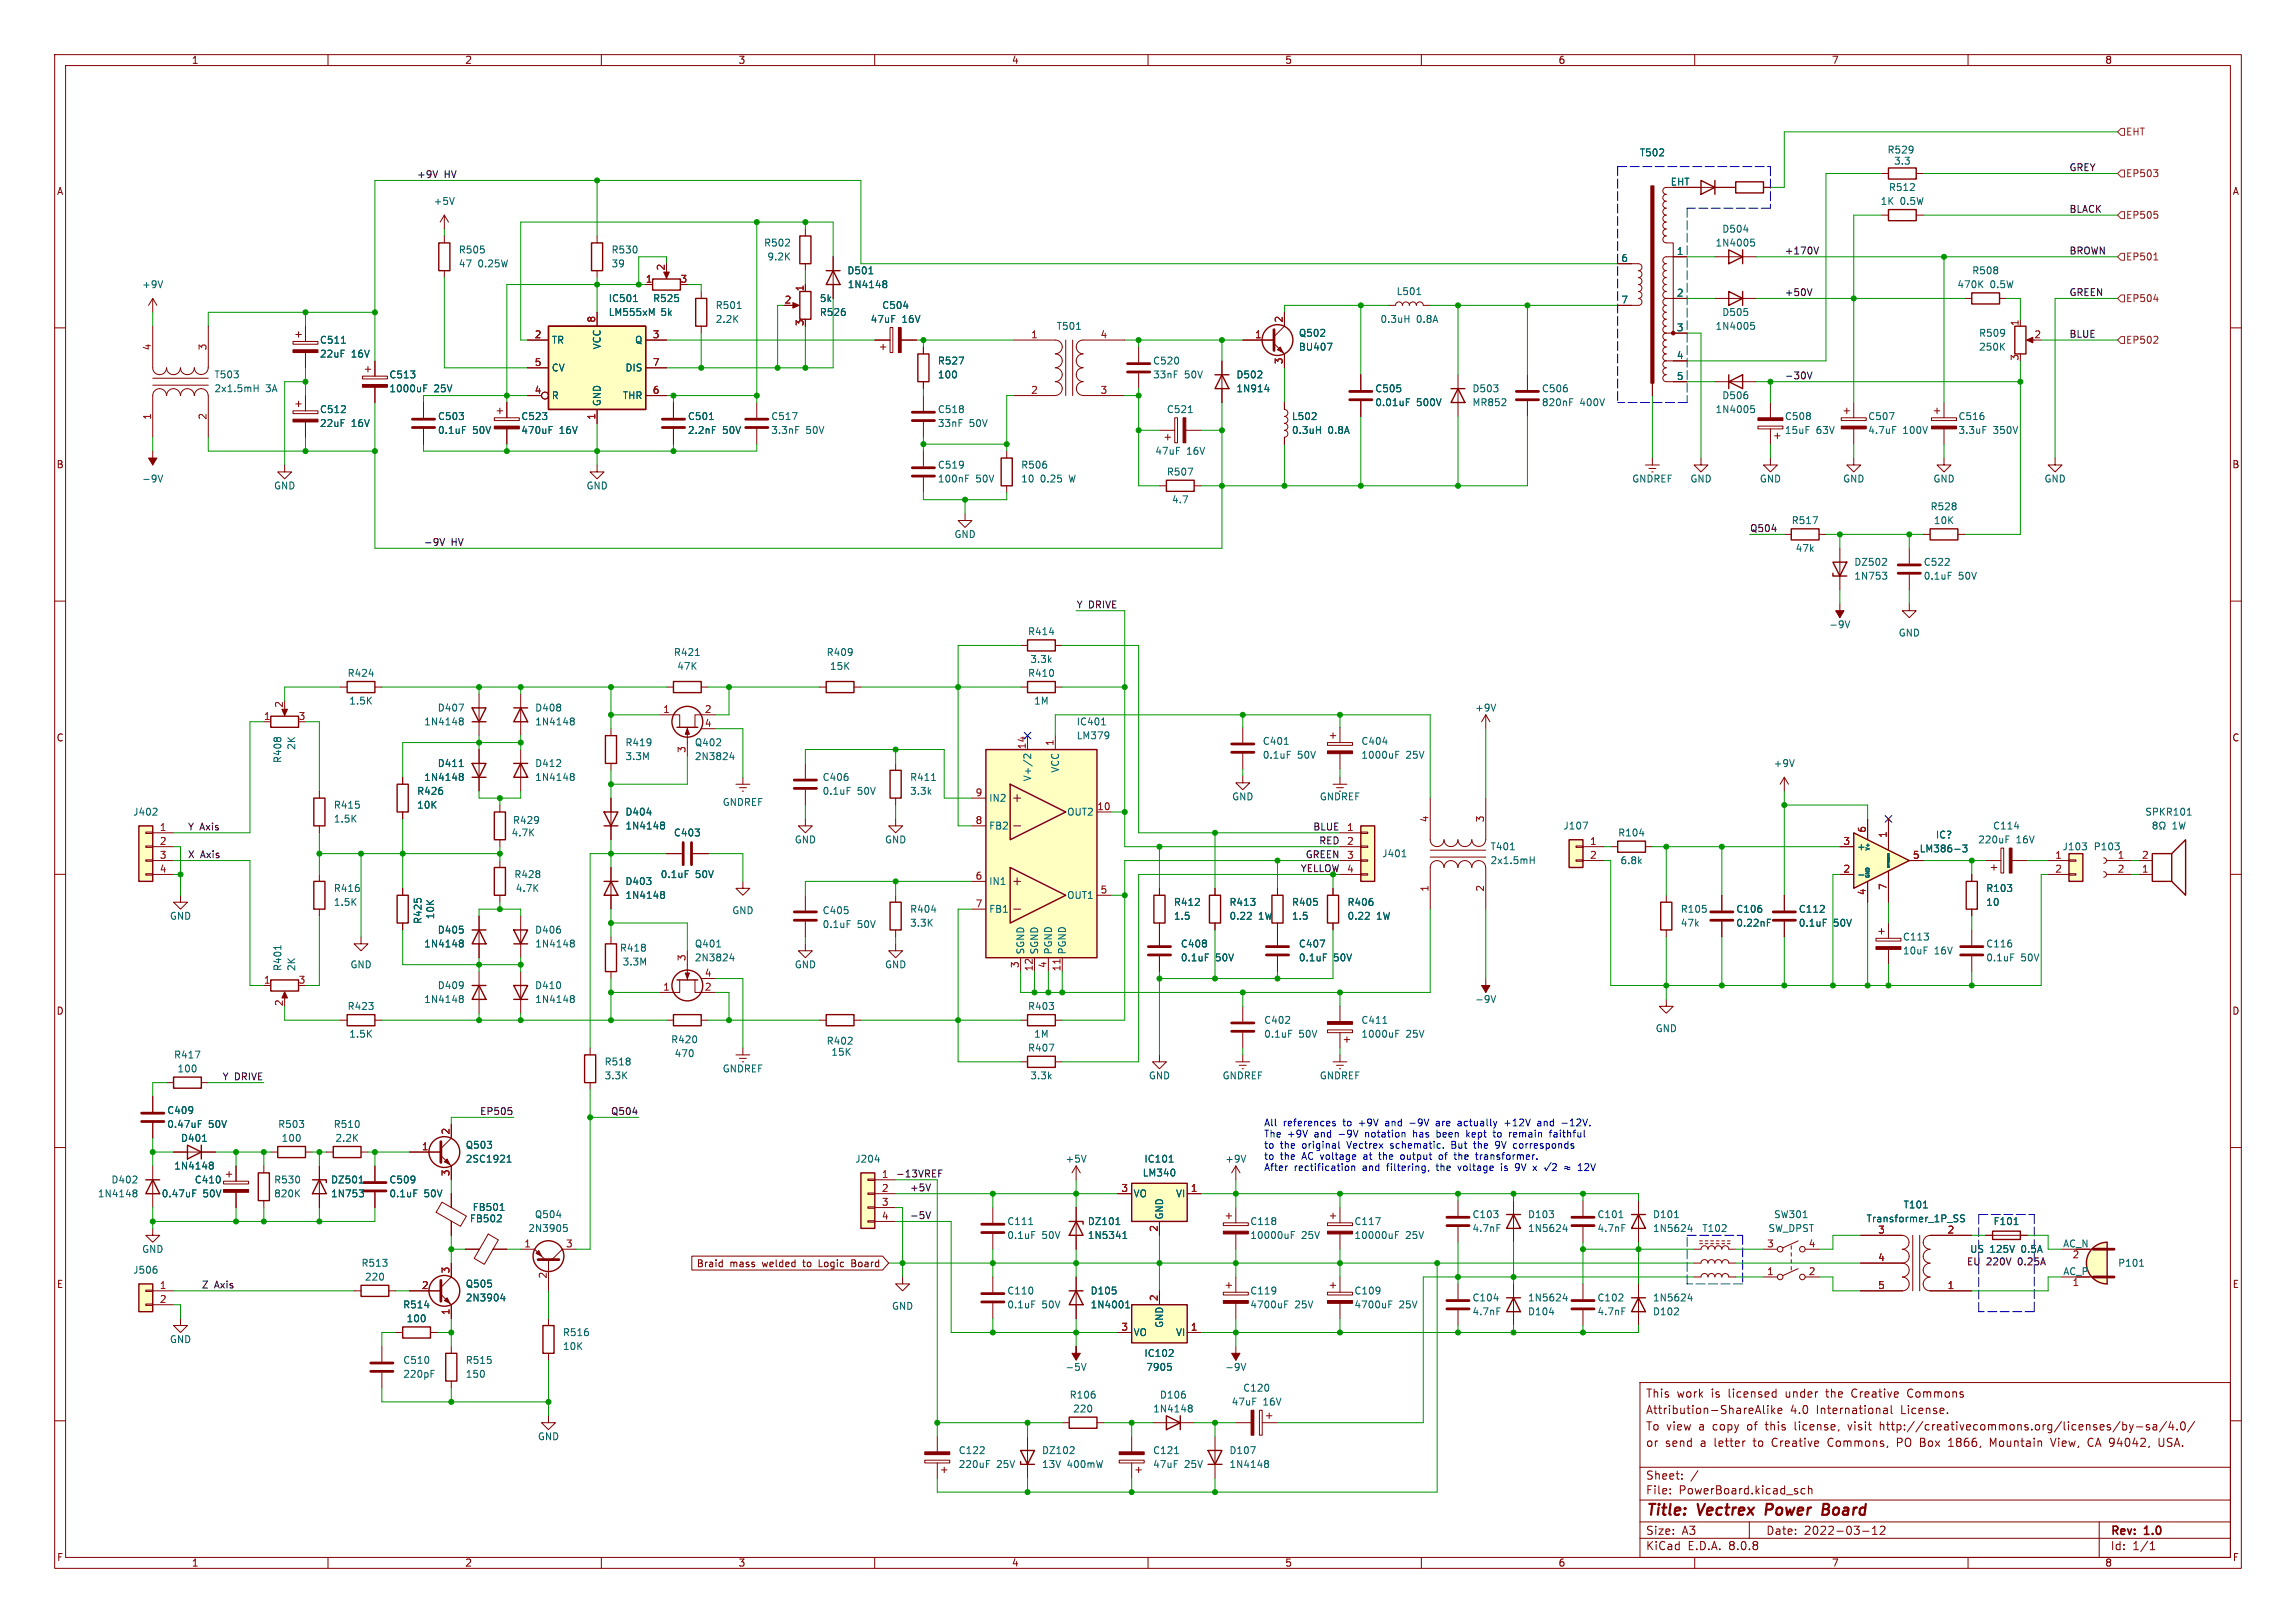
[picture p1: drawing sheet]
<svg xmlns="http://www.w3.org/2000/svg" width="420mm" height="297mm" viewBox="0 0 420 297" stroke-linecap="round" stroke-linejoin="round" font-family="sans-serif">
<defs><g id="words">
<g font-size="2.8" fill="#840000">
<text x="301" y="277.9">Title:</text>
<text x="310.6" y="277.9">Vectrex</text>
<text x="323.8" y="277.9">Power</text>
<text x="335" y="277.9">Board</text>
</g>
<g font-size="2.1" fill="#840000">
<text x="301" y="256">This</text>
<text x="306.7" y="256">work</text>
<text x="313.1" y="256">is</text>
<text x="316.3" y="256">licensed</text>
<text x="326.9" y="256">under</text>
<text x="334.5" y="256">the</text>
<text x="339.3" y="256">Creative</text>
<text x="349.7" y="256">Commons</text>
<text x="301" y="262">To view</text>
<text x="301" y="259">Attribution-ShareAlike</text>
<text x="310.8" y="262">a</text>
<text x="313.5" y="262">copy</text>
<text x="319.9" y="262">of</text>
<text x="323.4" y="262">this</text>
<text x="327.4" y="259">4.0</text>
<text x="328.9" y="262">license,</text>
<text x="332.3" y="259">International</text>
<text x="338.8" y="262">visit</text>
<text x="344.7" y="262">http://creativecommons.org/licenses/by-sa/4.0/</text>
<text x="347.9" y="259">License.</text>
<text x="301" y="265">or</text>
<text x="304.6" y="265">send</text>
<text x="311.1" y="265">a</text>
<text x="313.7" y="265">letter</text>
<text x="321" y="265">to</text>
<text x="324.6" y="265">Creative</text>
<text x="334.9" y="265">Commons,</text>
<text x="347.7" y="265">PO Box</text>
<text x="357.5" y="265">1866,</text>
<text x="365.2" y="265">Mountain</text>
<text x="376.6" y="265">View,</text>
<text x="383.4" y="265">CA 94042,</text>
<text x="396.7" y="265">USA.</text>
<text x="301" y="273.7">File:</text>
<text x="301" y="271">Sheet:</text>
<text x="307.1" y="273.7">PowerBoard.kicad_sch</text>
<text x="301" y="281.1">Size:</text>
<text x="307.6" y="281.1">A3</text>
<text x="323" y="281.1">Date:</text>
<text x="330" y="281.1">2022-03-12</text>
<text x="386" y="281.3">Rev:</text>
<text x="392.4" y="281.3">1.0</text>
<text x="301" y="283.9">KiCad</text>
<text x="308.7" y="283.9">E.D.A.</text>
<text x="316.3" y="283.9">8.0.8</text>
<text x="386" y="283.9">Id:</text>
<text x="390.1" y="283.9">1/1</text>
</g>
<g font-size="1.8" fill="#840000">
<text x="35" y="11.9">1</text>
<text x="85" y="11.9">2</text>
<text x="135" y="11.9">3</text>
<text x="185" y="11.9">4</text>
<text x="235" y="11.9">5</text>
<text x="285" y="11.9">6</text>
<text x="335" y="11.9">7</text>
<text x="385" y="11.9">8</text>
<text x="10.3" y="35.9">A</text>
<text x="408.3" y="35.9">A</text>
<text x="10.3" y="85.9">B</text>
<text x="408.2" y="85.9">B</text>
<text x="10.3" y="135.9">C</text>
<text x="408.2" y="135.9">C</text>
<text x="10.3" y="185.9">D</text>
<text x="408.2" y="185.9">D</text>
<text x="127.4" y="232.1">Braid</text>
<text x="133.5" y="232.1">mass</text>
<text x="139.6" y="232.1">welded</text>
<text x="147.2" y="232.1">to</text>
<text x="150.3" y="232.1">Logic</text>
<text x="156.4" y="232.1">Board</text>
<text x="10.3" y="235.9">E</text>
<text x="408.3" y="235.9">E</text>
<text x="10.3" y="285.9">F</text>
<text x="35" y="286.9">1</text>
<text x="85" y="286.9">2</text>
<text x="135" y="286.9">3</text>
<text x="185" y="286.9">4</text>
<text x="235" y="286.9">5</text>
<text x="285" y="286.9">6</text>
<text x="335" y="286.9">7</text>
<text x="385" y="286.9">8</text>
<text x="408.3" y="285.9">F</text>
</g>
<g font-size="1.8" fill="#006464">
<text x="299.9" y="28.8">T502</text>
<text x="345.2" y="28.3">R529</text>
<text x="305.5" y="34">EHT</text>
<text x="345.4" y="35.2">R512</text>
<text x="346.4" y="30.3">3.3</text>
<text x="79.2" y="37.7">+5V</text>
<text x="343.9" y="37.7">1K</text>
<text x="347.6" y="37.7">0.5W</text>
<text x="83.8" y="46.6">R505</text>
<text x="111.8" y="46.6">R530</text>
<text x="139.7" y="45.3">R502</text>
<text x="140.3" y="47.9">9.2K</text>
<text x="306.6" y="46.7">1</text>
<text x="313.7" y="45.3">1N4005</text>
<text x="314.9" y="42.8">D504</text>
<text x="25.9" y="52.9">+9V</text>
<text x="83.8" y="49.1">47</text>
<text x="87.4" y="49.1">0.25W</text>
<text x="111.8" y="49.1">39</text>
<text x="154.9" y="50.4">D501</text>
<text x="155" y="52.9">1N4148</text>
<text x="296.5" y="48">6</text>
<text x="357.9" y="52.9">470K</text>
<text x="360.7" y="50.4">R508</text>
<text x="364" y="52.9">0.5W</text>
<text x="111.2" y="55.5">IC501</text>
<text x="111.2" y="58">LM555xM</text>
<text x="119.4" y="55.5">R525</text>
<text x="120.7" y="58">5k</text>
<text x="130.8" y="56.7">R501</text>
<text x="130.8" y="59.3">2.2K</text>
<text x="149.9" y="58">R526</text>
<text x="149.9" y="55.5">5k</text>
<text x="159.2" y="59.3">47uF</text>
<text x="161.3" y="56.7">C504</text>
<text x="165" y="59.3">16V</text>
<text x="252.4" y="59.3">0.3uH</text>
<text x="255.4" y="54.2">L501</text>
<text x="259.1" y="59.3">0.8A</text>
<text x="296.5" y="55.6">7</text>
<text x="306.6" y="54.4">2</text>
<text x="314.9" y="58">D505</text>
<text x="58.4" y="63.1">C511</text>
<text x="58.4" y="65.6">22uF</text>
<text x="64.3" y="65.6">16V</text>
<text x="100.8" y="63.1">TR</text>
<text x="110.1" y="64" transform="rotate(-90 110.1 64)">VCC</text>
<text x="116.1" y="63.1">Q</text>
<text x="193.2" y="60.6">T501</text>
<text x="237.5" y="61.8">Q502</text>
<text x="237.5" y="64.4">BU407</text>
<text x="306.6" y="60.7">3</text>
<text x="306.6" y="65.8">4</text>
<text x="313.7" y="60.6">1N4005</text>
<text x="361.9" y="61.8">R509</text>
<text x="361.9" y="64.4">250K</text>
<text x="39.1" y="69.4">T503</text>
<text x="39.1" y="72">2x1.5mH</text>
<text x="48.6" y="72">3A</text>
<text x="71.1" y="69.4">C513</text>
<text x="71.1" y="72">1000uF</text>
<text x="79.4" y="72">25V</text>
<text x="100.8" y="68.2">CV</text>
<text x="114.3" y="68.2">DIS</text>
<text x="171.5" y="66.9">R527</text>
<text x="171.5" y="69.4">100</text>
<text x="210.8" y="66.9">C520</text>
<text x="210.8" y="69.4">33nF</text>
<text x="216.7" y="69.4">50V</text>
<text x="226.1" y="69.4">D502</text>
<text x="226.1" y="72">1N914</text>
<text x="251.5" y="72">C505</text>
<text x="269.2" y="72">D503</text>
<text x="281.9" y="72">C506</text>
<text x="306.6" y="69.6">5</text>
<text x="58.4" y="75.8">C512</text>
<text x="80" y="77.1">C503</text>
<text x="95.3" y="77.1">C523</text>
<text x="100.8" y="73.3">R</text>
<text x="110.1" y="74.4" transform="rotate(-90 110.1 74.4)">GND</text>
<text x="113.8" y="73.3">THR</text>
<text x="125.7" y="77.1">C501</text>
<text x="141" y="77.1">C517</text>
<text x="171.5" y="75.8">C518</text>
<text x="213.3" y="75.8">C521</text>
<text x="236.2" y="77.1">L502</text>
<text x="251.5" y="74.5">0.01uF</text>
<text x="259.1" y="74.5">500V</text>
<text x="269.2" y="74.5">MR852</text>
<text x="281.9" y="74.5">820nF</text>
<text x="289" y="74.5">400V</text>
<text x="313.7" y="75.8">1N4005</text>
<text x="314.9" y="73.3">D506</text>
<text x="326.4" y="77.1">C508</text>
<text x="341.6" y="77.1">C507</text>
<text x="358.1" y="77.1">C516</text>
<text x="58.4" y="78.3">22uF</text>
<text x="64.3" y="78.3">16V</text>
<text x="80" y="79.6">0.1uF</text>
<text x="86.5" y="79.6">50V</text>
<text x="95.3" y="79.6">470uF</text>
<text x="102.3" y="79.6">16V</text>
<text x="125.7" y="79.6">2.2nF</text>
<text x="132.2" y="79.6">50V</text>
<text x="141" y="79.6">3.3nF</text>
<text x="147.4" y="79.6">50V</text>
<text x="171.5" y="78.3">33nF</text>
<text x="177.3" y="78.3">50V</text>
<text x="211.2" y="83.4">47uF</text>
<text x="217.1" y="83.4">16V</text>
<text x="236.2" y="79.6">0.3uH</text>
<text x="242.9" y="79.6">0.8A</text>
<text x="326.4" y="79.6">15uF</text>
<text x="332.2" y="79.6">63V</text>
<text x="341.6" y="79.6">4.7uF</text>
<text x="348.1" y="79.6">100V</text>
<text x="358.1" y="79.6">3.3uF</text>
<text x="364.6" y="79.6">350V</text>
<text x="25.9" y="88.5">-9V</text>
<text x="50" y="89.8">GND</text>
<text x="107.2" y="89.8">GND</text>
<text x="171.5" y="86">C519</text>
<text x="171.5" y="88.5">100nF</text>
<text x="178.5" y="88.5">50V</text>
<text x="186.7" y="86">R506</text>
<text x="186.7" y="88.5">10</text>
<text x="190.3" y="88.5">0.25</text>
<text x="195.7" y="88.5">W</text>
<text x="213.3" y="87.2">R507</text>
<text x="298.5" y="88.5">GNDREF</text>
<text x="309.1" y="88.5">GND</text>
<text x="321.8" y="88.5">GND</text>
<text x="337.1" y="88.5">GND</text>
<text x="353.6" y="88.5">GND</text>
<text x="373.9" y="88.5">GND</text>
<text x="214.3" y="92.3">4.7</text>
<text x="353" y="93.6">R528</text>
<text x="174.5" y="98.7">GND</text>
<text x="327.6" y="96.1">R517</text>
<text x="328.4" y="101.2">47k</text>
<text x="353.7" y="96.1">10K</text>
<text x="339.1" y="106.3">1N753</text>
<text x="339.1" y="103.7">DZ502</text>
<text x="351.8" y="103.7">C522</text>
<text x="351.8" y="106.3">0.1uF</text>
<text x="358.2" y="106.3">50V</text>
<text x="187.9" y="116.4">R414</text>
<text x="334.5" y="115.2">-9V</text>
<text x="347.2" y="116.7">GND</text>
<text x="63.5" y="124.1">R424</text>
<text x="123.2" y="120.2">R421</text>
<text x="123.8" y="122.8">47K</text>
<text x="151.1" y="120.2">R409</text>
<text x="151.7" y="122.8">15K</text>
<text x="187.9" y="124.1">R410</text>
<text x="188.4" y="121.5">3.3k</text>
<text x="63.8" y="129.1">1.5K</text>
<text x="80" y="130.4">D407</text>
<text x="97.8" y="130.4">D408</text>
<text x="189.1" y="129.1">1M</text>
<text x="269.7" y="130.4">+9V</text>
<text x="54.2" y="137.3" transform="rotate(-90 54.2 137.3)">2K</text>
<text x="77.5" y="132.9">1N4148</text>
<text x="97.8" y="132.9">1N4148</text>
<text x="114.3" y="136.8">R419</text>
<text x="127" y="136.8">Q402</text>
<text x="196.9" y="132.9">IC401</text>
<text x="196.9" y="135.5">LM379</text>
<text x="230.9" y="136.5">C401</text>
<text x="248.9" y="136.5">C404</text>
<text x="51.7" y="139.7" transform="rotate(-90 51.7 139.7)">R408</text>
<text x="77.5" y="143.1">1N4148</text>
<text x="80" y="140.6">D411</text>
<text x="97.8" y="140.6">D412</text>
<text x="97.8" y="143.1">1N4148</text>
<text x="114.3" y="139.3">3.3M</text>
<text x="127" y="139.3">2N3824</text>
<text x="150.4" y="143.1">C406</text>
<text x="166.4" y="143.1">R411</text>
<text x="188.8" y="143.1" transform="rotate(-90 188.8 143.1)">V+/2</text>
<text x="193.9" y="141.5" transform="rotate(-90 193.9 141.5)">VCC</text>
<text x="230.9" y="139">0.1uF</text>
<text x="237.3" y="139">50V</text>
<text x="248.9" y="139">1000uF</text>
<text x="257.2" y="139">25V</text>
<text x="324.4" y="140.6">+9V</text>
<text x="24.3" y="149.5">J402</text>
<text x="61" y="148.2">R415</text>
<text x="76.2" y="145.6">R426</text>
<text x="76.2" y="148.2">10K</text>
<text x="114.3" y="149.5">D404</text>
<text x="132.1" y="147.7">GNDREF</text>
<text x="150.4" y="145.6">0.1uF</text>
<text x="156.8" y="145.6">50V</text>
<text x="166.4" y="145.6">3.3k</text>
<text x="180.8" y="146.9">IN2</text>
<text x="195.1" y="149.5">OUT2</text>
<text x="225.3" y="146.7">GND</text>
<text x="241.3" y="146.7">GNDREF</text>
<text x="392.3" y="149.5">SPKR101</text>
<text x="61" y="150.7">1.5K</text>
<text x="93.5" y="153.3">4.7K</text>
<text x="93.7" y="151">R429</text>
<text x="114.3" y="152">1N4148</text>
<text x="123.2" y="153.3">C403</text>
<text x="145.3" y="154.5">GND</text>
<text x="161.8" y="154.5">GND</text>
<text x="180.8" y="152">FB2</text>
<text x="272.6" y="155.8">T401</text>
<text x="285.9" y="152">J107</text>
<text x="295.9" y="153.3">R104</text>
<text x="339.6" y="155.8">+</text>
<text x="354" y="153.6">IC?</text>
<text x="361.8" y="154.5">220uF</text>
<text x="364.5" y="152">C114</text>
<text x="368.8" y="154.5">16V</text>
<text x="377.2" y="155.8">J103</text>
<text x="382.9" y="155.8">P103</text>
<text x="397.3" y="152">1W</text>
<text x="94" y="160.9">R428</text>
<text x="120.8" y="160.9">0.1uF</text>
<text x="127.2" y="160.9">50V</text>
<text x="252.7" y="157.1">J401</text>
<text x="272.6" y="158.3">2x1.5mH</text>
<text x="296.3" y="158.3">6.8k</text>
<text x="351.1" y="156.2">LM386-3</text>
<text x="387.3" y="157.2">1</text>
<text x="61" y="163.4">R416</text>
<text x="61" y="166">1.5K</text>
<text x="94.2" y="163.4">4.7K</text>
<text x="114.3" y="162.2">D403</text>
<text x="114.3" y="164.7">1N4148</text>
<text x="133.9" y="167.5">GND</text>
<text x="150.4" y="167.5">C405</text>
<text x="166.4" y="167.2">R404</text>
<text x="180.8" y="162.2">IN1</text>
<text x="180.8" y="167.2">FB1</text>
<text x="195.1" y="164.7">OUT1</text>
<text x="214.6" y="166">R412</text>
<text x="224.8" y="166">R413</text>
<text x="236.2" y="166">R405</text>
<text x="246.4" y="166">R406</text>
<text x="307.3" y="167.2">R105</text>
<text x="317.5" y="167.2">C106</text>
<text x="328.9" y="167.2">C112</text>
<text x="363.2" y="163.4">R103</text>
<text x="363.2" y="166">10</text>
<text x="31" y="168.5">GND</text>
<text x="77.3" y="169.2" transform="rotate(-90 77.3 169.2)">R425</text>
<text x="77.5" y="173.6">1N4148</text>
<text x="79.6" y="168.3" transform="rotate(-90 79.6 168.3)">10K</text>
<text x="80" y="171">D405</text>
<text x="97.8" y="171">D406</text>
<text x="97.8" y="173.6">1N4148</text>
<text x="127" y="173.6">Q401</text>
<text x="150.4" y="170">0.1uF</text>
<text x="156.8" y="170">50V</text>
<text x="166.4" y="169.8">3.3K</text>
<text x="214.6" y="168.5">1.5</text>
<text x="215.9" y="173.6">C408</text>
<text x="224.8" y="168.5">0.22</text>
<text x="230.2" y="168.5">1W</text>
<text x="236.2" y="168.5">1.5</text>
<text x="237.5" y="173.6">C407</text>
<text x="246.4" y="168.5">0.22</text>
<text x="251.8" y="168.5">1W</text>
<text x="307.3" y="169.8">47k</text>
<text x="317.5" y="169.8">0.22nF</text>
<text x="328.9" y="169.8">0.1uF</text>
<text x="335.4" y="169.8">50V</text>
<text x="348" y="172.3">C113</text>
<text x="363.2" y="173.6">C116</text>
<text x="51.7" y="177.8" transform="rotate(-90 51.7 177.8)">R401</text>
<text x="54.2" y="177.8" transform="rotate(-90 54.2 177.8)">2K</text>
<text x="64" y="177.4">GND</text>
<text x="113.3" y="174.3">R418</text>
<text x="113.8" y="176.9">3.3M</text>
<text x="127" y="176.1">2N3824</text>
<text x="145.3" y="177.4">GND</text>
<text x="161.8" y="177.4">GND</text>
<text x="187.6" y="174.8" transform="rotate(-90 187.6 174.8)">SGND</text>
<text x="190.1" y="174.8" transform="rotate(-90 190.1 174.8)">SGND</text>
<text x="192.6" y="174.8" transform="rotate(-90 192.6 174.8)">PGND</text>
<text x="195.2" y="174.8" transform="rotate(-90 195.2 174.8)">PGND</text>
<text x="215.9" y="176.1">0.1uF</text>
<text x="222.3" y="176.1">50V</text>
<text x="237.5" y="176.1">0.1uF</text>
<text x="243.9" y="176.1">50V</text>
<text x="348" y="174.9">10uF</text>
<text x="353.8" y="174.9">16V</text>
<text x="363.2" y="176.1">0.1uF</text>
<text x="369.7" y="176.1">50V</text>
<text x="63.5" y="185">R423</text>
<text x="77.5" y="183.7">1N4148</text>
<text x="80" y="181.2">D409</text>
<text x="97.8" y="181.2">D410</text>
<text x="97.8" y="183.7">1N4148</text>
<text x="187.9" y="185">R403</text>
<text x="269.7" y="183.7">-9V</text>
<text x="63.8" y="190.1">1.5K</text>
<text x="122.7" y="191.1">R420</text>
<text x="151.1" y="191.4">R402</text>
<text x="189.1" y="190.1">1M</text>
<text x="231.1" y="187.6">C402</text>
<text x="231.1" y="190.1">0.1uF</text>
<text x="237.6" y="190.1">50V</text>
<text x="248.9" y="187.6">C411</text>
<text x="248.9" y="190.1">1000uF</text>
<text x="257.2" y="190.1">25V</text>
<text x="302.8" y="189.1">GND</text>
<text x="31.7" y="193.9">R417</text>
<text x="32.4" y="196.4">100</text>
<text x="110.5" y="195.2">R518</text>
<text x="110.5" y="197.7">3.3K</text>
<text x="123.3" y="193.6">470</text>
<text x="132.1" y="196.4">GNDREF</text>
<text x="152" y="193.4">15K</text>
<text x="187.9" y="192.6">R407</text>
<text x="188.4" y="197.7">3.3k</text>
<text x="210.1" y="197.7">GND</text>
<text x="223.5" y="197.7">GNDREF</text>
<text x="241.3" y="197.7">GNDREF</text>
<text x="30.5" y="204.1">C409</text>
<text x="30.5" y="206.6">0.47uF</text>
<text x="33" y="209.1">D401</text>
<text x="38.1" y="206.6">50V</text>
<text x="50.8" y="206.6">R503</text>
<text x="51.4" y="209.1">100</text>
<text x="60.9" y="206.6">R510</text>
<text x="61.3" y="209.1">2.2K</text>
<text x="31.8" y="214.2">1N4148</text>
<text x="85.1" y="210.4">Q503</text>
<text x="85.1" y="213">2SC1921</text>
<text x="156.4" y="213">J204</text>
<text x="194.8" y="213">+5V</text>
<text x="208.9" y="215.5">LM340</text>
<text x="209.2" y="213">IC101</text>
<text x="224" y="213">+9V</text>
<text x="17.8" y="219.3">1N4148</text>
<text x="20.3" y="216.8">D402</text>
<text x="29.5" y="219.3">0.47uF</text>
<text x="35.5" y="216.8">C410</text>
<text x="37.1" y="219.3">50V</text>
<text x="50" y="216.8">R530</text>
<text x="50" y="219.3">820K</text>
<text x="60.5" y="219.3">1N753</text>
<text x="60.5" y="216.8">DZ501</text>
<text x="71.1" y="216.8">C509</text>
<text x="71.1" y="219.3">0.1uF</text>
<text x="77.6" y="219.3">50V</text>
<text x="86.4" y="221.8">FB501</text>
<text x="207.3" y="219.3">VO</text>
<text x="215" y="219.3">VI</text>
<text x="348.1" y="221.3">T101</text>
<text x="85.9" y="223.9">FB502</text>
<text x="96.5" y="225.7">2N3905</text>
<text x="97.7" y="223.1">Q504</text>
<text x="184.2" y="224.4">C111</text>
<text x="184.2" y="226.9">0.1uF</text>
<text x="190.6" y="226.9">50V</text>
<text x="198.9" y="224.4">DZ101</text>
<text x="198.9" y="226.9">1N5341</text>
<text x="213" y="223.3" transform="rotate(-90 213 223.3)">GND</text>
<text x="228.6" y="224.4">C118</text>
<text x="228.6" y="226.9">10000uF</text>
<text x="238.1" y="226.9">25V</text>
<text x="247.7" y="224.4">C117</text>
<text x="247.7" y="226.9">10000uF</text>
<text x="257.1" y="226.9">25V</text>
<text x="269.2" y="223.1">C103</text>
<text x="269.2" y="225.7">4.7nF</text>
<text x="279.4" y="223.1">D103</text>
<text x="279.4" y="225.7">1N5624</text>
<text x="292.1" y="223.1">C101</text>
<text x="292.1" y="225.7">4.7nF</text>
<text x="302.3" y="223.1">D101</text>
<text x="302.3" y="225.7">1N5624</text>
<text x="311.3" y="225.7">T102</text>
<text x="323.4" y="225.7">SW_DPST</text>
<text x="324.4" y="223.1">SW301</text>
<text x="341.3" y="223.9">Transformer_1P_SS</text>
<text x="364.6" y="224.4">F101</text>
<text x="24.3" y="233.3">J506</text>
<text x="25.9" y="229.5">GND</text>
<text x="66" y="232">R513</text>
<text x="360.3" y="229.5">US</text>
<text x="364" y="229.5">125V</text>
<text x="369.9" y="229.5">0.5A</text>
<text x="377.3" y="228.3">AC_N</text>
<text x="377.3" y="233.4">AC_P</text>
<text x="387.4" y="232">P101</text>
<text x="66.7" y="234.5">220</text>
<text x="73.6" y="239.6">R514</text>
<text x="85.1" y="235.8">Q505</text>
<text x="85.1" y="238.4">2N3904</text>
<text x="163.1" y="239.9">GND</text>
<text x="184.2" y="237.1">C110</text>
<text x="184.2" y="239.6">0.1uF</text>
<text x="190.6" y="239.6">50V</text>
<text x="199.4" y="237.1">D105</text>
<text x="199.4" y="239.6">1N4001</text>
<text x="228.6" y="237.1">C119</text>
<text x="228.6" y="239.6">4700uF</text>
<text x="236.9" y="239.6">25V</text>
<text x="247.7" y="237.1">C109</text>
<text x="247.7" y="239.6">4700uF</text>
<text x="255.9" y="239.6">25V</text>
<text x="269.2" y="238.4">C104</text>
<text x="279.4" y="238.4">1N5624</text>
<text x="292.1" y="238.4">C102</text>
<text x="302.3" y="238.4">1N5624</text>
<text x="31" y="246">GND</text>
<text x="74.3" y="242.2">100</text>
<text x="102.9" y="244.7">R516</text>
<text x="207.3" y="244.7">VO</text>
<text x="213" y="243.1" transform="rotate(-90 213 243.1)">GND</text>
<text x="215" y="244.7">VI</text>
<text x="269.2" y="240.9">4.7nF</text>
<text x="279.4" y="240.9">D104</text>
<text x="292.1" y="240.9">4.7nF</text>
<text x="302.3" y="240.9">D102</text>
<text x="73.7" y="249.8">C510</text>
<text x="85.1" y="249.8">R515</text>
<text x="102.9" y="247.2">10K</text>
<text x="194.8" y="251.1">-5V</text>
<text x="209.2" y="248.5">IC102</text>
<text x="209.6" y="251.1">7905</text>
<text x="224" y="251.1">-9V</text>
<text x="73.7" y="252.3">220pF</text>
<text x="85.1" y="252.3">150</text>
<text x="195.6" y="256.1">R106</text>
<text x="212.1" y="256.1">D106</text>
<text x="225.2" y="257.4">47uF</text>
<text x="227.3" y="254.9">C120</text>
<text x="231" y="257.4">16V</text>
<text x="98.3" y="263.8">GND</text>
<text x="196.2" y="258.7">220</text>
<text x="210.8" y="258.7">1N4148</text>
<text x="175.3" y="266.3">C122</text>
<text x="175.3" y="268.8">220uF</text>
<text x="182.3" y="268.8">25V</text>
<text x="190.5" y="266.3">DZ102</text>
<text x="190.5" y="268.8">13V</text>
<text x="195.2" y="268.8">400mW</text>
<text x="210.8" y="266.3">C121</text>
<text x="210.8" y="268.8">47uF</text>
<text x="216.7" y="268.8">25V</text>
<text x="224.8" y="266.3">D107</text>
<text x="224.8" y="268.8">1N4148</text>
</g>
<g font-size="1.8" fill="#725600">
<text x="388.8" y="25">EHT</text>
<text x="388.8" y="32.6">EP503</text>
<text x="388.8" y="40.2">EP505</text>
<text x="388.8" y="47.9">EP501</text>
<text x="388.8" y="55.5">EP504</text>
<text x="388.8" y="63.1">EP502</text>
</g>
<g font-size="1.8" fill="#0f0f0f">
<text x="76.2" y="32.7">+9V</text>
<text x="81.2" y="32.7">HV</text>
<text x="378.5" y="31.4">GREY</text>
<text x="378.5" y="39">BLACK</text>
<text x="326.4" y="46.6">+170V</text>
<text x="378.5" y="46.6">BROWN</text>
<text x="326.4" y="54.3">+50V</text>
<text x="378.5" y="54.3">GREEN</text>
<text x="378.5" y="61.9">BLUE</text>
<text x="326.4" y="69.5">-30V</text>
<text x="77.5" y="100">-9V</text>
<text x="82.5" y="100">HV</text>
<text x="320" y="97.4">Q504</text>
<text x="196.8" y="111.4">Y DRIVE</text>
<text x="34.3" y="152.1">Y Axis</text>
<text x="240.1" y="152.1">BLUE</text>
<text x="241.2" y="154.6">RED</text>
<text x="34.3" y="157.1">X Axis</text>
<text x="238.7" y="157.1">GREEN</text>
<text x="40.6" y="197.8">Y DRIVE</text>
<text x="87.7" y="204.1">EP505</text>
<text x="111.7" y="204.1">Q504</text>
<text x="163.8" y="215.6">-13VREF</text>
<text x="166.4" y="218.1">+5V</text>
<text x="166.4" y="223.2">-5V</text>
<text x="36.8" y="235.9">Z</text>
<text x="39.2" y="235.9">Axis</text>
</g>
<g font-size="1.8" fill="#a90000">
<text x="118" y="51.8">1</text>
<text x="121.7" y="49.6" transform="rotate(-90 121.7 49.6)">2</text>
<text x="124.4" y="51.8">3</text>
<text x="147.1" y="53.4" transform="rotate(-90 147.1 53.4)">1</text>
<text x="109" y="59.1" transform="rotate(-90 109 59.1)">8</text>
<text x="143.4" y="55.6">2</text>
<text x="147.1" y="59.8" transform="rotate(-90 147.1 59.8)">3</text>
<text x="234.7" y="59.1" transform="rotate(-90 234.7 59.1)">2</text>
<text x="369.3" y="59.8" transform="rotate(-90 369.3 59.8)">1</text>
<text x="27.7" y="64.2" transform="rotate(-90 27.7 64.2)">4</text>
<text x="37.8" y="64.2" transform="rotate(-90 37.8 64.2)">3</text>
<text x="97.7" y="62">2</text>
<text x="119.3" y="62">3</text>
<text x="188.5" y="62">1</text>
<text x="201.2" y="62">4</text>
<text x="229.5" y="62">1</text>
<text x="372" y="62">2</text>
<text x="97.7" y="67.1">5</text>
<text x="119.3" y="67.1">7</text>
<text x="234.7" y="66.7" transform="rotate(-90 234.7 66.7)">3</text>
<text x="369.3" y="66.1" transform="rotate(-90 369.3 66.1)">3</text>
<text x="27.7" y="76.9" transform="rotate(-90 27.7 76.9)">1</text>
<text x="37.8" y="76.9" transform="rotate(-90 37.8 76.9)">2</text>
<text x="97.7" y="72.1">4</text>
<text x="109" y="76.9" transform="rotate(-90 109 76.9)">1</text>
<text x="119.3" y="72.1">6</text>
<text x="188.5" y="72.1">2</text>
<text x="201.2" y="72.1">3</text>
<text x="48.2" y="131.8">1</text>
<text x="51.8" y="129.6" transform="rotate(-90 51.8 129.6)">2</text>
<text x="54.5" y="131.8">3</text>
<text x="121.2" y="130.6">1</text>
<text x="128.8" y="130.6">2</text>
<text x="125.5" y="137.9" transform="rotate(-90 125.5 137.9)">3</text>
<text x="128.8" y="133.1">4</text>
<text x="187.7" y="137.2" transform="rotate(-90 187.7 137.2)">14</text>
<text x="192.8" y="136.6" transform="rotate(-90 192.8 136.6)">1</text>
<text x="178.4" y="145.8">9</text>
<text x="200.6" y="148.3">10</text>
<text x="29.1" y="152.1">1</text>
<text x="29.1" y="154.7">2</text>
<text x="178.4" y="150.9">8</text>
<text x="246.3" y="152.1">1</text>
<text x="246.3" y="154.7">2</text>
<text x="261.4" y="150.6" transform="rotate(-90 261.4 150.6)">4</text>
<text x="271.5" y="150.6" transform="rotate(-90 271.5 150.6)">3</text>
<text x="290.8" y="154.7">1</text>
<text x="337.1" y="154.7">3</text>
<text x="341.4" y="152.5" transform="rotate(-90 341.4 152.5)">6</text>
<text x="345.2" y="153.4" transform="rotate(-90 345.2 153.4)">1</text>
<text x="29.1" y="157.2">3</text>
<text x="29.1" y="159.8">4</text>
<text x="178.4" y="161">6</text>
<text x="246.3" y="157.2">3</text>
<text x="290.8" y="157.2">2</text>
<text x="337.1" y="159.8">2</text>
<text x="349.8" y="157.2">5</text>
<text x="375.8" y="157.2">1</text>
<text x="375.8" y="159.8">2</text>
<text x="387.3" y="159.8">2</text>
<text x="391.7" y="159.8">1</text>
<text x="391.7" y="157.2">2</text>
<text x="178.4" y="166.1">7</text>
<text x="201.2" y="163.6">5</text>
<text x="261.4" y="163.3" transform="rotate(-90 261.4 163.3)">1</text>
<text x="271.5" y="163.3" transform="rotate(-90 271.5 163.3)">2</text>
<text x="341.4" y="163.9" transform="rotate(-90 341.4 163.9)">4</text>
<text x="345.2" y="163" transform="rotate(-90 345.2 163)">7</text>
<text x="125.5" y="176" transform="rotate(-90 125.5 176)">3</text>
<text x="128.8" y="178.8">4</text>
<text x="186.4" y="177.2" transform="rotate(-90 186.4 177.2)">3</text>
<text x="189" y="177.8" transform="rotate(-90 189 177.8)">12</text>
<text x="191.5" y="177.2" transform="rotate(-90 191.5 177.2)">4</text>
<text x="194.1" y="177.8" transform="rotate(-90 194.1 177.8)">11</text>
<text x="48.2" y="180.1">1</text>
<text x="51.8" y="184.2" transform="rotate(-90 51.8 184.2)">2</text>
<text x="54.5" y="180.1">3</text>
<text x="121.2" y="181.4">1</text>
<text x="128.8" y="181.4">2</text>
<text x="82.3" y="207.7" transform="rotate(-90 82.3 207.7)">2</text>
<text x="77.1" y="210.6">1</text>
<text x="82.3" y="215.3" transform="rotate(-90 82.3 215.3)">3</text>
<text x="161.2" y="215.6">1</text>
<text x="161.2" y="218.2">2</text>
<text x="161.2" y="220.7">3</text>
<text x="205" y="218.2">3</text>
<text x="217.7" y="218.2">1</text>
<text x="161.2" y="223.3">4</text>
<text x="211.8" y="225.5" transform="rotate(-90 211.8 225.5)">2</text>
<text x="343.5" y="225.8">3</text>
<text x="356.2" y="225.8">2</text>
<text x="82.3" y="233.1" transform="rotate(-90 82.3 233.1)">3</text>
<text x="95.8" y="228.3">1</text>
<text x="103.4" y="228.3">3</text>
<text x="323.1" y="233.4">1</text>
<text x="323.1" y="228.3">3</text>
<text x="330.8" y="233.4">2</text>
<text x="330.8" y="228.3">4</text>
<text x="343.5" y="230.9">4</text>
<text x="379" y="230.6">2</text>
<text x="29.1" y="236">1</text>
<text x="29.1" y="238.5">2</text>
<text x="77.1" y="236">2</text>
<text x="100.1" y="234.1" transform="rotate(-90 100.1 234.1)">2</text>
<text x="211.8" y="238.2" transform="rotate(-90 211.8 238.2)">2</text>
<text x="343.5" y="236">5</text>
<text x="356.2" y="236">1</text>
<text x="379" y="235.7">1</text>
<text x="82.3" y="240.7" transform="rotate(-90 82.3 240.7)">1</text>
<text x="205" y="243.6">3</text>
<text x="217.7" y="243.6">1</text>
</g>
<text font-size="1.8" fill="#009600" x="237.8" y="159.7">YELLOW 4</text>
<g font-size="1.8" fill="#0000c2">
<text x="231.1" y="206.2">All</text>
<text x="231.1" y="208.2">The</text>
<text x="234.7" y="206.2">references</text>
<text x="235.5" y="208.2">+9V</text>
<text x="240.6" y="208.2">and</text>
<text x="245.2" y="208.2">-9V</text>
<text x="245.8" y="206.2">to</text>
<text x="248.9" y="206.2">+9V</text>
<text x="250.2" y="208.2">notation</text>
<text x="253.9" y="206.2">and</text>
<text x="258.5" y="206.2">-9V</text>
<text x="259.2" y="208.2">has</text>
<text x="263.6" y="206.2">are</text>
<text x="263.7" y="208.2">been</text>
<text x="267.8" y="206.2">actually</text>
<text x="269.3" y="208.2">kept</text>
<text x="274.5" y="208.2">to</text>
<text x="276.5" y="206.2">+12V</text>
<text x="277.5" y="208.2">remain</text>
<text x="282.7" y="206.2">and</text>
<text x="285.2" y="208.2">faithful</text>
<text x="287.4" y="206.2">-12V.</text>
<text x="231.1" y="210.3">to</text>
<text x="231.1" y="212.3">to</text>
<text x="231.1" y="214.4">After</text>
<text x="234.2" y="210.3">the</text>
<text x="234.2" y="212.3">the</text>
<text x="236.7" y="214.4">rectification</text>
<text x="238.3" y="210.3">original</text>
<text x="238.3" y="212.3">AC voltage</text>
<text x="246.7" y="210.3">Vectrex</text>
<text x="249.4" y="214.4">and</text>
<text x="249.9" y="212.3">at</text>
<text x="253" y="212.3">the</text>
<text x="254" y="214.4">filtering,</text>
<text x="254.8" y="210.3">schematic.</text>
<text x="257.1" y="212.3">output</text>
<text x="263.3" y="214.4">the</text>
<text x="264.3" y="212.3">of</text>
<text x="266.2" y="210.3">But</text>
<text x="267.4" y="212.3">the</text>
<text x="267.4" y="214.4">voltage</text>
<text x="270.5" y="210.3">the</text>
<text x="271.5" y="212.3">transformer.</text>
<text x="274.7" y="210.3">9V</text>
<text x="275.5" y="214.4">is</text>
<text x="278.1" y="210.3">corresponds</text>
<text x="278.3" y="214.4">9V</text>
<text x="281.8" y="214.4">x</text>
<text x="290.6" y="214.4">12V</text>
</g>
<g font-size="1.8" fill="#840084">
<text x="359.7" y="231.7">EU</text>
<text x="363.4" y="231.7">220V</text>
<text x="369.2" y="231.7">0.25A</text>
</g>
<g font-size=".9" fill="#006464">
<text x="342.2" y="155.8" transform="rotate(-90 342.2 155.8)">V+</text>
<text x="342.2" y="160.8" transform="rotate(-90 342.2 160.8)">GND</text>
</g>
<g font-size=".4" fill="#006464">
<text x="345.8" y="158.9" transform="rotate(-90 345.8 158.9)">BYPASS</text>
<text x="345.8" y="157.5" transform="rotate(-90 345.8 157.5)">GAIN</text>
</g>
</g></defs>
<g fill="none" stroke="#840000" stroke-width=".18">
<path d="M10 10h400v277h-400zM12 12h396v273h-396zM60 10v2M110 10v2M160 10v2M210 10v2M260 10v2M310 10v2M360 10v2M10 60h2M408 60h2M10 110h2"/>
<path d="M408 110h2M62.2 125.7h1.3M68.6 125.7h1.2M87.6 137.2v7.6M10 160h2M408 160h2M10 210h2M31.7 210.8h7.7M40.9 216.2h4.6v.5h-4.6zM41.4 214.9h1M41.9 214.4v1M43.2 213.4v2.8"/>
<path d="M43.2 218.2v2.8M48.3 213.4v1.2M48.3 219.7v1.3M408 210h2M27.9 224.8v1.3h1.3l-1.3 1.2-1.2-1.2h1.2M223.8 223.8h4.5v.5h-4.5zM224.3 222.5h1M224.8 222v1M226.1 221v2.8M226.1 225.8v2.8M242.8 236.5h4.6v.5h-4.6zM243.3 235.2h1"/>
<path d="M243.8 234.7v1M245.1 233.7v2.8M245.1 238.5v2.8M300 253h108v32h-108zM321.2 258.3h.7M321.6 257.2l.5 1.5M322.6 257.2v1.3l.2 .2M323.4 257.2v.1M323.4 257.7v1M324.1 257.2v1.5M324.2 258.1l.5 .6M324.4 254.7l.5 .1"/>
<path d="M324.7 257.7l-.6 .6M324.9 254.2v1.5M324.9 255.6l-.5 .1M325.2 258.2l.7-.2v-.2l-.5-.1-.2 .2 .1 .7h.6M344.6 257.8h.6v.9M345.2 258l-.5 .1a.29 .29 0 0 0-.2 .3 .29 .29 0 0 0 .2 .3l.5-.1M345.9 257.2v1.3l.3 .2M349.1 254.4l-.2 .4 .2 .7M356.2 258.5v.2M10 260h2M204.7 267.2h4.6v.5h-4.6zM207 262.9v2.8"/>
<path d="M207 267.7v2.8M207.8 269h1M208.3 268.5v1M300 278.5h108M300 274.5h108M300 268.5h108M305.5 273.2v.2M305.5 272.5v.1M307.7 270.5v.2M307.7 269.8v.1M310.6 269.1l-1.3 1.9M319.1 263.7h.1"/>
<path d="M320 278.5v3M330.2 272.5l-.5-.1-.3 .3v.4l.2 .2h.6M330.8 272.5l.2-.1 .4 .1v.9M330.8 271.9v1.5M338 260.7l.4 1M342.5 279.7l.4-.4v1.5M343.9 279.4l.6-.1 .2 .1 .1 .3-.9 1.1h.9M343.9 260.2v1.5M344.2 260.7l-.3 .1M347.1 264h.6M347.7 263.2h-.6v1.5M356.4 264.7h.9"/>
<path d="M356.4 263.6l.5-.4v1.5M365.1 263.2l-.5 1.1-.5-1.1v1.5M375.1 263.2l.5 1.5 .5-1.5M382.1 264.5a.52 .52 0 0 0 .8 0M382.9 263.3h-.1a.54 .54 0 0 0-.7 .1M384 278.5v6.5M388.4 260.7h.3l.3 .3-.1 .5-.5 .2M389.5 260.7l.4 1M389.9 261.7l-.4 .5M390.2 260.7l-.3 1M390.8 261.1h1.1M393.2 260.8l-.4-.1-.2 .2 .1 .2 .5 .2v.3h-.6"/>
<path d="M393.9 260.8h.5l.1 .9M394.5 261l-.5 .1a.29 .29 0 0 0-.2 .3 .29 .29 0 0 0 .2 .3l.5-.1M394.9 263.2v1.2l.3 .3 .5-.1 .1-.2v-1.2M396.3 260.1l-1.3 1.9M397.1 260.1l-.4 1.1h1M397.4 260.7v1M398.2 261.5v.2M399 260.3l.2-.1a.8 .8 0 0 1 .6 .7 .8 .8 0 0 1-.6 .8l-.2-.2-.1-.4zM401.4 260.1l-1.2 1.9M408 260h2M60 285v2M110 285v2"/>
<path d="M160 285v2M210 285v2M260 285v2M300 281.5h108M310 285v2M340.7 280.2h1.2M342.5 280.8h.9M360 285v2M393.3 283.6h.9M393.3 282.5l.4-.4v1.5"/>
</g>
<path d="M323.2 275.2l-.2 2M333.5 276.2h.6M334.1 276.2l.3 .1M334.3 275.2h-.7l-.3 2 1-.1M334.3 276.1l-.2 .1" fill="none" stroke="#840000" stroke-width=".4"/>
<g fill="#840000" stroke="#840000" stroke-width=".18">
<path d="M242.8 238h4.6v.5h-4.6z"/>
<path d="M223.8 225.3h4.5v.5h-4.5z"/>
<path d="M204.7 265.7h4.6v.5h-4.6z"/>
<path d="M40.9 217.7h4.6v.5h-4.6z"/>
</g>
<g fill="none" stroke="#006464" stroke-width=".18">
<path d="M67.5 123.3h.8M84 140.3h.7M84.1 142l.2 .1M84.1 141.6l.4-.1 .2 .2v.2l-.2 .2M84.3 142.1h.2M84.3 142.1l-.2 .1M84.5 142.1l.2 .2v.4l-.2 .1h-.4M35.3 218.4h.4M35.3 217.7h.6M37 208.9h.8M38.4 213.2h.1M38.4 212.7h.4l.1 .1 .1 .2-.2 .2"/>
<path d="M38.5 213.2h.3M38.5 213.2l-.1 .1M38.8 213.2l.2 .3-.1 .3-.1 .1h-.4M54.3 218.3l.5 .7M54.8 217.7l-.7 .8M236.2 226h.4M236.8 225.4h-.6v1.2M254.1 238.7h.4M254.1 238.1h.6M214.9 266h.7"/>
</g>
<path d="M63.5 124.7h5.1v2h-5.1zM86.4 139.7h2.5l-1.3 2.5zM86.4 142.2h2.5M34.3 209.6l2.5 1.2-2.5 1.3zM36.8 209.6v2.5M47.2 214.6h2.1v5.1h-2.1z" fill="none" stroke="#840000" stroke-width=".25"/>
<path d="M157.5 214.6h2.5v10.2h-2.5z" fill="#ffffc2"/>
<g fill="none" stroke="#840000" stroke-width=".18">
<path d="M111.8 133.4v1.2M111.8 139.7v1.3M134.6 193h2.6M135.3 193.7h1.2M135.8 194.3h.2M135.9 191.8v1.2M58.4 213.4v7.6M158.7 218.3h1.3v.3h-1.3zM158.7 215.8h1.3v.2h-1.3zM160 215.9h3.8M160 218.4h3.8M158.7 223.4h1.3v.2h-1.3z"/>
<path d="M158.7 220.9h1.3v.2h-1.3zM160 221h3.8M160 223.5h3.8M33 241.3v1.3h1.3l-1.3 1.2-1.3-1.2h1.3"/>
</g>
<path d="M110.7 134.6h2.1v5.1h-2.1zM57.1 215.9h2.6v.5M58.4 215.9l1.3 2.5h-2.6zM157.5 214.6h2.5v10.2h-2.5z" fill="none" stroke="#840000" stroke-width=".25"/>
<path d="M65.7 216.5h.7M65.7 217.7h.8l-.4 .5 .3 .2 .1 .4-.3 .2h-.3M65.9 215.4l.2-.2v1.3M160.1 212.2h.8" fill="none" stroke="#006464" stroke-width=".18"/>
<path d="M25.4 234.9h2.5v5.1h-2.5z" fill="#ffffc2"/>
<g fill="none" stroke="#840000" stroke-width=".18">
<path d="M95.2 127v7.6M95.2 137.2v7.6M120.6 130.8h3.7v2.3M121.9 125.7h1.3M125.7 133.1v5.3M128.3 133.4h2.5M128.3 125.7h1.2M130.8 130.8h-3.7v2.3M163.8 139.7v1.3M134.6 143.5h2.6M135.3 144.1h1.2M135.8 144.8h.2"/>
<path d="M135.9 142.2v1.3M163.8 146.1v1.2M27.9 213.4v7.6M26.7 238.6h1.2v.3h-1.2zM26.7 236.1h1.2v.2h-1.2zM27.9 236.2h3.8M27.9 238.8h3.8M169.2 267.2h4.5v.5h-4.5zM171.4 262.9v2.8M171.4 267.7v2.8M172.2 269h1M172.7 268.5v1"/>
<path d="M210.8 260.3h7.6"/>
</g>
<g fill="none" stroke="#840000" stroke-width=".25">
<path d="M94 139.7h2.5M94 129.5h2.5M95.2 139.7l1.3 2.5h-2.5zM95.2 129.5l1.3 2.6h-2.5zM123.2 124.7h5.1v2h-5.1zM123.8 133.1h3.8M162.8 141h2v5.1h-2zM26.7 215.9h2.5M27.9 215.9l1.3 2.5h-2.5zM25.4 234.9h2.5v5.1h-2.5zM213.4 259.1l2.5 1.2-2.5 1.3zM215.9 259.1v2.5"/>
<circle cx="125.7" cy="132.1" r="2.82"/>
</g>
<g fill="none" stroke="#006464" stroke-width=".18">
<path d="M127.2 120h.7M104.4 131.4h.4l.2 .1v.2l-.2 .2M104.4 131.9h.2M104.6 131.9h.2M104.6 131.9l-.2 .1M104.8 131.9l.2 .3v.3l-.2 .2-.4-.1M133.8 137.7l-.3 .9h.8M134.1 138.2v.8M104.4 142l.2 .1M104.4 141.6l.4-.1 .2 .2v.2l-.2 .2M104.6 142.1h.2M104.6 142.1l-.2 .1"/>
<path d="M104.8 142.1l.2 .2v.4l-.2 .1h-.4M170.4 142.8h.7M24.4 218.2l.2 .1M24.4 217.8l.4-.1 .2 .2v.2l-.2 .2M24.6 218.3h.2M24.6 218.3l-.2 .1M24.8 218.3l.2 .2v.4l-.2 .1h-.4M28.6 232.3l.1 .1-.1 .5M217.5 257.6l.1 .1M217.5 257.2l.3-.1 .2 .1 .1 .2-.3 .3M217.6 257.7h.2M217.6 257.7h-.1"/>
<path d="M217.8 257.7l.3 .2-.1 .4-.2 .1-.3-.1M180.5 267.9h.4M180.5 267.3h.6"/>
</g>
<g fill="#840000" stroke="#840000" stroke-width=".18">
<path d="M125.7 133.4l.4 1h-.8z"/>
<path d="M169.2 265.7h4.5v.5h-4.5z"/>
</g>
<path d="M25.4 151.1h2.5v10.2h-2.5z" fill="#ffffc2"/>
<g fill="none" stroke="#840000" stroke-width=".18">
<path d="M81.3 39.4v2.5M81.3 39.4l-.8 1.2M81.3 39.4l.7 1.2M81.3 43.2v1.3M81.3 49.5v1.3M128.3 53.3v1.3M128.3 59.7v1.3M144.8 55.9h1M147.3 52.1v1.2M234.9 57.2v2.5l-1.9 1.9M254 55.9h1.3a.64 .64 0 0 1 .6-.7 .64 .64 0 0 1 .6 .7 .64 .64 0 0 1 .7-.7 .64 .64 0 0 1 .6 .7 .64 .64 0 0 1 .6-.7 .64 .64 0 0 1 .7 .7 .64 .64 0 0 1 .6-.7 .64 .64 0 0 1 .6 .7h1.3M53.6 75.2h4.6v.5h-4.6z"/>
<path d="M54.1 73.9h1M54.6 73.4v1M55.9 72.4v2.8M55.9 77.2v2.8M90.4 76.5h4.6v.5h-4.6zM90.9 75.2h1M91.4 74.7v1M92.7 73.7v2.8M92.7 78.5v2.8M138.4 73.7v2.8M138.4 78.5v2.8M168.9 72.4v2.8"/>
<path d="M168.9 77.2v2.8M223.5 66v7.7M227.3 62.2h5.7M233 62.9l1.9 1.9v2.5M234.9 76.2a.64 .64 0 0 1 .7 .6 .64 .64 0 0 1-.7 .7 .64 .64 0 0 1 .7 .6 .64 .64 0 0 1-.7 .6 .63 .63 0 0 1 .7 .7 .63 .63 0 0 1-.7 .6v1.3M234.9 73.7v1.2a.63 .63 0 0 1 .7 .7 .63 .63 0 0 1-.7 .6M248.9 68.6v2.8M248.9 73.4v2.8M27.9 82.6v2.5M52.1 85.1v1.3h1.2l-1.2 1.2-1.3-1.2h1.3M109.2 85.1v1.3h1.3l-1.3 1.2-1.3-1.2h1.3M48.3 132.1h1.2"/>
<path d="M52.1 129.5v1.1M147.3 139.7v2.8M149.9 125.7h1.2M156.2 125.7h1.3M227.3 133.1v2.8M227.3 137.9v2.8M26.7 159.9h1.2v.2h-1.2zM26.7 157.4h1.2v.2h-1.2zM26.7 154.8h1.2v.3h-1.2zM26.7 152.3h1.2v.2h-1.2zM27.9 152.4h3.8M27.9 154.9h3.8"/>
<path d="M27.9 157.5h3.8M58.4 144.8v1.3M58.4 151.1v1.3M147.3 144.5v2.8M163.8 149.9v1.2h1.3l-1.3 1.3-1.2-1.3h1.2M227.3 142v1.3h1.3l-1.3 1.2-1.2-1.2h1.2M243.8 143.5h2.6M244.5 144.1h1.2M245.1 142.2v1.3M261.6 146.1v7.6a1.27 1.27 0 0 0 1.3 1.2 1.27 1.27 0 0 0 1.3-1.2 1.26 1.26 0 0 0 1.2 1.2 1.26 1.26 0 0 0 1.3-1.2M261.6 156.8h10.2M261.6 155.6h10.2"/>
<path d="M266.7 158.8a1.26 1.26 0 0 0-1.3-1.3 1.26 1.26 0 0 0-1.2 1.3 1.27 1.27 0 0 0-1.3-1.3 1.27 1.27 0 0 0-1.3 1.3v7.6M266.7 158.8a1.26 1.26 0 0 1 1.3-1.3 1.26 1.26 0 0 1 1.2 1.3M266.7 153.7a1.26 1.26 0 0 0 1.3 1.2 1.26 1.26 0 0 0 1.2-1.2M269.2 158.8a1.26 1.26 0 0 1 1.3-1.3 1.26 1.26 0 0 1 1.3 1.3v7.6M271.8 146.1v7.5a1.26 1.26 0 0 1-1.3 1.3 1.26 1.26 0 0 1-1.3-1.3M27.9 160h3.8M33 163.8v1.3h1.3l-1.3 1.3-1.3-1.3h1.3M58.4 160v1.3M58.4 166.4v1.2M66 171.5v1.2h1.3l-1.3 1.3-1.2-1.3h1.2M87.6 167.6v7.7M87.6 177.8v7.6"/>
<path d="M163.8 172.7v1.3h1.3l-1.3 1.3-1.2-1.3h1.2M163.8 163.8v1.3M163.8 170.2v1.3M212.1 162.6v1.2M212.1 168.9v1.3M222.2 162.6v1.2M222.2 168.9v1.3M243.8 162.6v1.2M243.8 168.9v1.3M271.8 179.1v2.5M48.3 180.3h1.2M52.1 181.9v1"/>
<path d="M62.2 186.7h1.3M68.6 186.7h1.2M186.7 186.7h1.3M193 186.7h1.3M226.1 194.3h2.5M226.7 194.9h1.3M227.2 195.6h.3M227.3 193v1.3M242.8 188.5h4.6v.5h-4.6zM243.8 194.3h2.6M244.5 194.9h1.2M245 195.6h.2"/>
<path d="M245.1 184.2v2.7M245.1 189v2.8M245.1 193v1.3M245.9 190.2h1M246.4 189.7v1.1M68.6 213.4v2.8M68.6 218.2v2.8M74.9 210.8h5.7M80.6 211.5l1.9 1.9v2.5M80.8 220l4.5 2.6-1.1 1.8-4.4-2.6zM82.5 205.7v2.6l-1.9 1.9M82.5 218.4v2.6"/>
<path d="M226.1 213.4l-.8 1.2M226.1 213.4v2.5M226.1 213.4l.7 1.2M266.7 219.7v2.8M276.9 219.7v7.6M64.8 236.2h1.2M71.1 236.2h1.3M74.9 236.2h5.7M80.6 236.9l1.9 1.9v2.5M82.5 231.1v2.6l-1.9 1.9M82.5 223.5v2.6M85.1 228.6h2.6"/>
<path d="M89.3 225.8l1.9 1.1-2.6 4.5-1.9-1.1zM90.2 228.6h2.5M95.2 228.6h2.6l1.9 1.9M100.3 230.5v5.7M105.4 228.6h-2.5l-1.9 1.9M181.6 221v2.8M181.6 225.8v2.8M181.6 233.7v2.8M181.6 238.5v2.8M196.8 221v7.6M266.7 224.5v2.8M266.7 234.9v2.8"/>
<path d="M266.7 239.8v2.8M276.9 234.9v7.7M69.8 246.4v2.8M69.8 251.2v2.8M72.4 243.8h1.3M78.7 243.8h1.3M82.5 246.4v1.2M82.5 252.7v1.3M100.3 259.1v1.2h1.3l-1.3 1.3-1.2-1.3h1.2M100.3 241.3v1.3M100.3 247.6v1.3"/>
</g>
<g fill="none" stroke="#840000" stroke-width=".25">
<path d="M80.3 44.5h2v5h-2zM127.3 54.6h2v5.1h-2zM146.3 53.3h2v5.1h-2zM222.2 68.6h2.6M223.5 68.6l1.3 2.5h-2.6zM49.5 131.1h5.1v2h-5.1zM151.1 124.7h5.1v2h-5.1zM25.4 151.1h2.5v10.2h-2.5zM57.4 146.1h2v5h-2zM49.5 179.3h5.1v2.1h-5.1zM57.4 161.3h2v5.1h-2zM86.4 170.2h2.5"/>
<path d="M87.6 170.2l1.3 2.5h-2.5zM162.8 165.1h2v5.1h-2zM211.1 163.8h2v5.1h-2zM221.2 163.8h2.1v5.1h-2.1zM242.8 163.8h2.1v5.1h-2.1zM63.5 185.7h5.1v2h-5.1zM86.4 180.3h2.5M87.6 180.3l1.3 2.6h-2.5zM188 185.7h5v2h-5zM66 235.2h5.1v2h-5.1zM195.6 223.5h2.5v.5M196.8 223.5l1.3 2.6h-2.5z"/>
<path d="M275.6 222.2h2.5M275.6 237.5h2.5M276.9 222.2l1.2 2.6h-2.5zM276.9 237.5l1.2 2.5h-2.5zM73.7 242.8h5v2.1h-5zM81.5 247.6h2.1v5.1h-2.1zM99.3 242.6h2v5h-2z"/>
<circle cx="233.7" cy="62.2" r="2.82"/>
<circle cx="81.3" cy="210.8" r="2.82"/>
<circle cx="81.3" cy="236.2" r="2.82"/>
<circle cx="100.3" cy="229.9" r="2.82"/>
</g>
<g fill="none" stroke="#006464" stroke-width=".18">
<path d="M83.1 36.1l-.4 1.3M134.9 56.5h.7M257 58.3h.7M257.7 57.7v1.3M259.2 53.9h.7M100.4 78.7h.5M100.4 78h.6M145 75.5h.8l-.5 1.3M145.6 78h.6M231.4 71.3h.8M232 70.9v.8M240 76.8h.7"/>
<path d="M240.7 75.6v.5M240.8 78.7h.7M241.5 78v1.3M242.8 62.8h.8l-.5 1.3M257.3 73.6h.4M257.3 73h.6M28.9 86.9l.4 1.3 .5-1.3M234.9 136.2h.8M235.5 137.5h.6M28.6 148l.1 .1v.3l-.8 .8h.8M155 144.1h.6M276.3 155.5h.7"/>
<path d="M279.9 157.4h.7M280.6 156.8v1.2M51.4 173v.8M84.1 172.5l.2 .1M84.1 172.1l.4-.1 .2 .2v.1l-.2 .3M84.3 172.6h.2M84.3 172.6h-.2M84.5 172.6l.2 .2v.4l-.2 .1-.4-.1M170.4 166.5h.8M228.8 167l.1 .2-.1 .3-.7 .7h.8M250.4 167l.1 .2-.1 .3-.7 .7h.8M84.1 182.2h.4l.2 .1v.2l-.2 .2"/>
<path d="M84.1 182.7h.2M84.3 182.7h.2M84.3 182.7l-.2 .1M84.5 182.7l.2 .3v.3l-.2 .2-.4-.1M253 187.3h.7M255.3 189.1h.4M255.3 188.5h.6M272.7 182.2l.5 1.3 .4-1.3M75.7 217.7h.6M92.8 212.7h.7M92.8 211.8l.3-.4v1.3M227.9 211.4l-.4 1.3"/>
<path d="M77.7 238.9h.8M91.5 221.5h.7M91.6 222.4v.5l-.7 .7h.8M91.7 220.4l.2-.2v1.3M91.9 236.7l-.3 .9h.8M92.2 237.2v.9M103.1 224.1h.6M103.2 224.6h.3l.3 .2-.1 .4-.5 .2M188.2 224.1h.7M188.7 238.1h.6M188.7 225.4h.6M204.1 224.1h.8"/>
<path d="M204.4 223l.1-.2v1.3M205.4 226.6h.7M205.4 225.7l.4-.3v1.2M273.3 237.6h.8M273.8 224.1h.6M273.8 239.3h.6M286.2 224l-.3 .9h.8M286.2 236.7l-.3 .9h.8M286.5 224.5v.9M286.5 237.2v.9M78.9 251.4h.4M78.9 250.8h.6"/>
<path d="M283.4 240.2h.8"/>
</g>
<g fill="#840000" stroke="#840000" stroke-width=".18">
<path d="M90.4 78h4.6v.5h-4.6z"/>
<path d="M52.1 181.5l.5 1.1h-1z"/>
<path d="M27.2 83.8h1.5l-.8 1.3z"/>
<path d="M51.6 129.8h1l-.5 1.1z"/>
<path d="M81.3 238l.5-.5 .5 1z"/>
<path d="M98 229.4l.6-.5 .5 1z"/>
<path d="M233.7 64l.5-.5 .5 1z"/>
<path d="M53.6 76.7h4.6v.5h-4.6z"/>
<path d="M81.3 212.6l.5-.5 .5 1z"/>
<path d="M145 55.4l1.2 .5-1.2 .5z"/>
<path d="M242.8 186.9h4.6v.6h-4.6z"/>
<path d="M271 180.3h1.5l-.7 1.3z"/>
</g>
<g fill="none" stroke="#840000" stroke-width=".51">
<path d="M136.4 78.2h4.1M136.4 76.7h4.1M166.9 77h4M166.9 75.4h4M233 60.3v3.8M246.9 73.2h4.1M246.9 71.6h4.1M225.3 137.7h4.1M225.3 136.1h4.1M145.3 142.7h4.1M145.3 144.3h4.1M66.5 217.9h4.1"/>
<path d="M66.5 216.4h4.1M80.6 208.9v3.8M80.6 234.3v3.8M98.4 230.5h3.8M179.6 238.3h4M179.6 236.7h4M179.6 225.6h4M179.6 224h4M264.7 222.8h4M264.7 224.3h4M264.7 238h4M264.7 239.5h4"/>
<path d="M67.8 251h4.1M67.8 249.4h4.1"/>
</g>
<path d="M248.9 151.1h2.6v10.2h-2.6z" fill="#ffffc2"/>
<g fill="none" stroke="#840000" stroke-width=".18">
<path d="M55.9 59.7v2.8M53.6 62.5h4.6v.5h-4.6zM54.1 61.2h1M54.6 60.7v1M55.9 64.5v2.8M123.2 73.7v2.8M123.2 78.5v2.8M266.7 68.6v7.6M279.4 68.6v2.8M279.4 73.4v2.8M242.8 135.9h4.6v.5h-4.6zM243.3 134.6h1"/>
<path d="M243.8 134.1v1M245.1 133.1v2.8M245.1 137.9v2.8M271.8 130.8l-.8 1.3M271.8 130.8v2.6M271.8 130.8l.7 1.3M91.4 147.3v1.3M91.4 153.7v1.2M245.1 152.4h3.8M245.1 154.9h3.8M245.1 157.5h3.8M248.9 159.9h1.3v.2h-1.3z"/>
<path d="M248.9 157.4h1.3v.2h-1.3zM248.9 154.8h1.3v.3h-1.3zM248.9 152.3h1.3v.2h-1.3zM73.7 162.6v1.2M73.7 168.9v1.3M111.8 171.5v1.2M111.8 177.8v1.3M212.1 170.2v2.8M212.1 175v2.8M233.7 162.6v1.2M233.7 168.9v4.1M233.7 175v2.8"/>
<path d="M245.1 160h3.8M227.3 184.2v2.7M227.3 189v2.8M223.8 236.5h4.5v.5h-4.5zM224.3 235.2h1M224.8 234.7v1M226.1 233.7v2.8M226.1 238.5v2.8M226.1 246.4v2.5M230.4 258.1h.5v4.5h-.5zM231.6 259.1h1.1M232.2 258.6v1"/>
<path d="M222.2 262.9v7.6M226.1 260.3h2.8M230.9 260.3h2.8"/>
</g>
<path d="M265.4 71.1h2.6M266.7 71.1l1.3 2.6h-2.6zM90.4 148.6h2.1v5.1h-2.1zM248.9 151.1h2.6v10.2h-2.6zM72.6 163.8h2.1v5.1h-2.1zM110.7 172.7h2.1v5.1h-2.1zM232.7 163.8h2v5.1h-2zM221 265.4h2.5l-1.3 2.6zM221 268h2.5" fill="none" stroke="#840000" stroke-width=".25"/>
<g fill="none" stroke="#006464" stroke-width=".18">
<path d="M62.5 62.8h.7M129.8 76.8h.7M130.3 78h.6M287.1 73.6h.5M287.1 73h.6M253 135.8h.7M255.3 138.1h.4M255.3 137.5h.6M273.6 128.8l-.4 1.3M256.5 156.8h.7M220.5 174.6h.6M241.5 172h.8l-.5 1.3"/>
<path d="M242.1 174.6h.6M235.7 188.5h.6M235 238.7h.4M235 238.1h.6M227 249.5l.5 1.3 .4-1.3M228.8 264.7h.8l-.5 1.3M231.4 267.8h.2M231.4 267.3h.4l.2 .1v.2l-.2 .2M231.6 267.8h.2M231.6 267.8l-.2 .1M231.8 267.8l.2 .3v.3l-.2 .1h-.4"/>
</g>
<g fill="#840000" stroke="#840000" stroke-width=".18">
<path d="M242.8 137.4h4.6v.5h-4.6z"/>
<path d="M53.6 64h4.6v.5h-4.6z"/>
<path d="M223.8 238h4.5v.5h-4.5z"/>
<path d="M225.3 247.6h1.5l-.7 1.3z"/>
<path d="M228.9 258.1h.5v4.5h-.5z"/>
</g>
<path d="M121.2 76.7h4M121.2 78.2h4M277.4 73.2h4M277.4 71.6h4M210.1 174.8h4M210.1 173.2h4M231.6 174.8h4.1M231.6 173.2h4.1M225.3 188.7h4.1M225.3 187.2h4.1" fill="none" stroke="#840000" stroke-width=".51"/>
<g fill="#ffffc2">
<path d="M180.3 137.2h20.4v38.1h-20.4z"/>
<path d="M184.8 158.8l10.1 5-10.1 5.1z"/>
<path d="M184.8 143.5l10.1 5.1-10.1 5.1z"/>
</g>
<g fill="none" stroke="#840000" stroke-width=".25">
<path d="M119.4 51.1h5.1v2h-5.1zM86.4 129.5h2.5l-1.3 2.6zM86.4 132.1h2.5M180.3 137.2h20.4v38.1h-20.4zM188 124.7h5v2h-5zM72.6 143.5h2.1v5.1h-2.1zM90.4 158.8h2.1v5h-2.1zM184.8 158.8l10.1 5-10.1 5.1zM184.8 143.5l10.1 5.1-10.1 5.1zM94 170.2h2.5l-1.3 2.5zM94 172.7h2.5M31.7 197.1h5.1v2h-5.1z"/>
<path d="M94 180.3h2.5l-1.3 2.6zM94 182.9h2.5M106.9 193h2.1v5.1h-2.1zM50.8 209.8h5.1v2h-5.1zM61 209.8h5v2h-5zM195.6 259.3h5.1v2.1h-5.1zM186.7 267.5v.5h2.5M186.7 265.4h2.5l-1.2 2.6z"/>
</g>
<g fill="none" stroke="#840000" stroke-width=".18">
<path d="M27.9 59.7v7.6a1.26 1.26 0 0 0 1.3 1.3 1.26 1.26 0 0 0 1.3-1.3M27.9 54.6v2.6M27.9 54.6l-.7 1.3M27.9 54.6l.8 1.3M38.1 59.7v7.6M118.1 52.1h1.3M121.9 49.5v1M27.9 70.5h10.2M27.9 69.2h10.2M30.5 72.4a1.26 1.26 0 0 0-1.3-1.3 1.26 1.26 0 0 0-1.3 1.3v7.6M30.5 72.4a1.27 1.27 0 0 1 1.2-1.3 1.27 1.27 0 0 1 1.3 1.3 1.26 1.26 0 0 1 1.3-1.3 1.26 1.26 0 0 1 1.2 1.3M30.5 67.3a1.27 1.27 0 0 0 1.2 1.3 1.27 1.27 0 0 0 1.3-1.3 1.26 1.26 0 0 0 1.3 1.3 1.26 1.26 0 0 0 1.2-1.3"/>
<path d="M35.6 72.4a1.26 1.26 0 0 1 1.2-1.3 1.26 1.26 0 0 1 1.3 1.3v7.6M35.6 67.3a1.26 1.26 0 0 0 1.2 1.2 1.26 1.26 0 0 0 1.3-1.2M66.3 68.8h4.6v.5h-4.6zM66.8 67.6h1M67.3 67.1v1M68.6 66v2.8M68.6 70.9v2.8M77.5 73.7v2.8M77.5 78.5v2.8M87.6 127v7.6M186.7 125.7h1.3M188 134.6v2.6"/>
<path d="M193 134.6v2.6M193 125.7h1.3M73.7 142.2v1.3M73.7 148.6v1.3M91.4 157.5v1.3M177.8 151.1h2.5M177.8 146.1h2.5M185.4 151.1h1.3M185.4 146.1h1.3M186.1 145.4v1.3M200.7 148.6h2.5M91.4 163.8v1.3"/>
<path d="M95.2 167.6v7.7M95.2 177.8v7.6M177.8 166.4h2.5M177.8 161.3h2.5M185.4 166.4h1.3M185.4 161.3h1.3M186.1 160.7v1.2M186.7 175.3v2.5M189.2 175.3v2.5M191.8 175.3v2.5M194.3 175.3v2.5M200.7 163.8h2.5"/>
<path d="M30.5 198.1h1.2M36.8 198.1h1.3M107.9 191.8v1.2M107.9 198.1v1.3M27.9 200.7v2.8M27.9 205.5v2.8M49.5 210.8h1.3M55.9 210.8h1.2M59.7 210.8h1.3M66 210.8h1.3M242.8 223.8h4.6v.5h-4.6zM243.3 222.5h1"/>
<path d="M243.8 222v1M245.1 221v2.8M245.1 225.8v2.8M188 262.9v7.6M194.3 260.3h1.3M200.7 260.3h1.2"/>
</g>
<path d="M193.9 175.6v.7" fill="none" stroke="#a90000" stroke-width=".18"/>
<g fill="none" stroke="#006464" stroke-width=".18">
<path d="M29.8 51.4l-.5 1.2M46.5 71h.7M47.2 70.4v1.3M77.5 71h.4M77.5 70.4h.6M84.6 78h.6M84 128.8h.8l-.5 1.3M84.1 131.9h.2M84.1 131.5l.4-.1 .2 .1v.2l-.2 .2M84.3 131.9h.2M84.3 131.9l-.2 .1M84.5 131.9l.2 .3v.3l-.2 .2-.4-.1"/>
<path d="M188.5 138v.8l-.9-.8-.3 .3 .1 .4M201.5 132.7h.7M201.7 131.6l.2-.2v1.3M202.8 134.1v.8M202.8 134.5v.1M104.4 172.1l.4-.1 .2 .2v.1l-.2 .3M104.4 172.5l.2 .1M104.6 172.6h.2M104.6 172.6h-.2M104.8 172.6l.2 .2v.4l-.2 .1-.4-.1M35.7 192.3h.9l-.6 1.3M104.4 182.7h.2"/>
<path d="M104.4 182.3l.4-.1 .2 .1v.2l-.2 .2M104.6 182.7h.2M104.6 182.7l-.2 .1M104.8 182.7l.2 .3v.3l-.2 .2-.4-.1M36.3 205.7h.4M36.3 205h.6M251.6 222.8h.9l-.6 1.3M255.3 226h.4M255.9 225.4h-.6v1.2M196.2 264.7l.3 .3-.1 .3-.7 .7h.8"/>
</g>
<g fill="#840000" stroke="#840000" stroke-width=".18">
<path d="M242.8 225.3h4.6v.5h-4.6z"/>
<path d="M66.3 70.4h4.6v.5h-4.6z"/>
<path d="M121.4 49.8h1l-.5 1.1z"/>
</g>
<path d="M75.4 78.2h4.1M75.4 76.7h4.1M25.9 205.2h4.1M25.9 203.7h4.1" fill="none" stroke="#840000" stroke-width=".51"/>
<path d="M100.3 59.7h17.8v15.2h-17.8z" fill="#ffffc2"/>
<path d="M100.3 59.7h17.8v15.2h-17.8zM108.2 44.5h2v5h-2zM146.3 43.2h2v5.1h-2zM151.1 49.5h2.6M152.4 49.5l1.3 2.6h-2.6zM167.9 64.8h2v5.1h-2zM183.1 83.8h2.1v5.1h-2.1zM213.4 87.9h5v2h-5zM188 117.1h5v2h-5zM303.8 165.1h2v5.1h-2z" fill="none" stroke="#840000" stroke-width=".25"/>
<g fill="none" stroke="#840000" stroke-width=".18">
<path d="M109.2 43.2v1.3M109.2 49.5v1.3M109.2 57.2v2.5M147.3 41.9v1.3M147.3 48.3v1.2M152.4 47v7.6M162.8 59.9h.5v4.6h-.5zM96.5 62.2h3.8M96.5 72.4h2.6M96.5 67.3h3.8M109.2 74.9v2.6M118.1 62.2h3.8"/>
<path d="M118.1 72.4h3.8M118.1 67.3h3.8M160 62.2h2.8M161 63.5h1.1M161.5 63v1M164.8 62.2h2.8M168.9 63.5v1.3M168.9 69.9v1.2M185.4 62.2h7.6a1.27 1.27 0 0 1 1.3 1.3 1.27 1.27 0 0 1-1.3 1.3 1.26 1.26 0 0 1 1.3 1.2 1.26 1.26 0 0 1-1.3 1.3M185.4 72.4h7.6M193 67.3a1.27 1.27 0 0 1 1.3 1.3 1.27 1.27 0 0 1-1.3 1.3 1.26 1.26 0 0 1 1.3 1.2 1.26 1.26 0 0 1-1.3 1.3M194.9 62.2v10.2"/>
<path d="M196.2 62.2v10.2M198.1 67.3a1.26 1.26 0 0 0-1.2 1.3 1.26 1.26 0 0 0 1.2 1.2M198.1 72.4h7.6M198.1 69.9a1.26 1.26 0 0 0-1.2 1.2 1.26 1.26 0 0 0 1.2 1.3M205.7 62.2h-7.6a1.27 1.27 0 0 0-1.2 1.3 1.27 1.27 0 0 0 1.2 1.3 1.26 1.26 0 0 0-1.2 1.2 1.26 1.26 0 0 0 1.2 1.3M208.3 63.5v2.8M208.3 68.3v2.8M212.1 78.7h2.8M213.6 79.5v1M214.9 76.5h.5v4.5h-.5zM216.9 78.7h2.8M168.9 82.6v2.7"/>
<path d="M168.9 87.4v2.8M176.5 94v1.3h1.3l-1.3 1.2-1.2-1.2h1.2M184.1 82.6v1.2M184.1 88.9v1.3M212.1 88.9h1.3M213.1 80h1M218.4 88.9h1.3M186.7 118.1h1.3M193 118.1h1.3M304.8 163.8v1.3M304.8 170.2v1.3M315 163.8v2.8"/>
<path d="M315 168.7v2.8M326.4 163.8v2.8M326.4 168.7v2.8"/>
<circle cx="99.7" cy="72.4" r=".63"/>
</g>
<g fill="none" stroke="#006464" stroke-width=".18">
<path d="M115.9 55.2h.7M116.1 54.1l.1-.2v1.3M119.2 57.4l.4-.9v1.2M158.9 50.1h.8M161.6 51.9h.1M161.6 51.4h.4l.1 .1 .1 .2-.2 .2M161.7 51.9h.3M161.7 51.9l-.1 .1M162 51.9l.2 .3-.1 .3-.1 .1h-.4M165.3 56h.8M175.4 65.3h.9l-.6 1.3M196.9 60.3h.7"/>
<path d="M217.4 75.5h.7M176.6 87.5h.5M176.6 86.9h.6M217.3 85.7h.9l-.6 1.2M192 115.7h.8M323.3 168.8h.4M323.3 168.2h.6M333.5 168.2h.6"/>
</g>
<path d="M206.2 68.1h4.1M206.2 66.5h4.1M166.9 87.1h4M166.9 85.6h4M312.9 168.4h4.1M312.9 166.9h4.1M324.4 168.4h4M324.4 166.9h4" fill="none" stroke="#840000" stroke-width=".51"/>
<g fill="#840000" stroke="#840000" stroke-width=".18">
<path d="M216.4 76.5h.5v4.5h-.5z"/>
<path d="M164.3 59.9h.5v4.6h-.5z"/>
</g>
<path d="M287 153.7h2.6v5.1h-2.6z" fill="#ffffc2"/>
<g fill="none" stroke="#840000" stroke-width=".18">
<path d="M304.8 35.6a.64 .64 0 0 0-.6 .6 .64 .64 0 0 0 .6 .6 .64 .64 0 0 0-.6 .7 .64 .64 0 0 0 .6 .6 .64 .64 0 0 0-.6 .6 .64 .64 0 0 0 .6 .7 .63 .63 0 0 0-.6 .6 .63 .63 0 0 0 .6 .6M306.1 34.3h-1.3a.63 .63 0 0 0-.6 .6 .63 .63 0 0 0 .6 .6M308.6 34.3h8.9M322.6 34.3h1.2M344.2 31.8h1.2M344.2 39.4h1.2M350.5 31.8h1.3M350.5 39.4h1.3M295.9 48.3h3.8M299.7 48.3a.64 .64 0 0 1 .7 .6 .64 .64 0 0 1-.7 .6 .64 .64 0 0 1 .7 .7 .64 .64 0 0 1-.7 .6 .64 .64 0 0 1 .7 .6 .64 .64 0 0 1-.7 .7 .63 .63 0 0 1 .6 .6 .63 .63 0 0 1-.6 .6M299.7 53.3a.64 .64 0 0 1 .7 .7 .64 .64 0 0 1-.7 .6 .63 .63 0 0 1 .7 .6 .63 .63 0 0 1-.7 .7h-3.8M304.8 40.6a.64 .64 0 0 0-.6 .7 .64 .64 0 0 0 .6 .6 .64 .64 0 0 0-.6 .6 .64 .64 0 0 0 .6 .7 .64 .64 0 0 0-.6 .6 .64 .64 0 0 0 .6 .7h1.3v16.5"/>
<path d="M304.8 57.2a.64 .64 0 0 0-.6 .6 .64 .64 0 0 0 .6 .6 .64 .64 0 0 0-.6 .7 .64 .64 0 0 0 .6 .6 .63 .63 0 0 0-.6 .6 .63 .63 0 0 0 .6 .7M304.8 54.6a.64 .64 0 0 0-.6 .6 .64 .64 0 0 0 .6 .7 .63 .63 0 0 0-.6 .6 .63 .63 0 0 0 .6 .6M304.8 52.1a.64 .64 0 0 0-.6 .6 .64 .64 0 0 0 .6 .6 .63 .63 0 0 0-.6 .7 .63 .63 0 0 0 .6 .6M304.8 54.6h3.8M308.6 47h-3.8a.64 .64 0 0 0-.6 .6 .64 .64 0 0 0 .6 .7 .64 .64 0 0 0-.6 .6 .64 .64 0 0 0 .6 .6 .64 .64 0 0 0-.6 .7 .64 .64 0 0 0 .6 .6 .63 .63 0 0 0-.6 .6 .63 .63 0 0 0 .6 .7M313.7 54.6h7.6M313.7 47h7.6M359.4 54.6h1.3M365.8 54.6h1.2M369.6 58.4v1.3M302.3 69.9v2.5M304.8 68.6a.63 .63 0 0 0-.6 .6 .63 .63 0 0 0 .6 .6l3.8 .1"/>
<path d="M304.8 66a.64 .64 0 0 0-.6 .7 .64 .64 0 0 0 .6 .6 .63 .63 0 0 0-.6 .6 .63 .63 0 0 0 .6 .7M304.8 63.5a.64 .64 0 0 0-.6 .6 .64 .64 0 0 0 .6 .7 .63 .63 0 0 0-.6 .6 .63 .63 0 0 0 .6 .6M304.8 61a.64 .64 0 0 0-.6 .6 .64 .64 0 0 0 .6 .6 .63 .63 0 0 0-.6 .7 .63 .63 0 0 0 .6 .6M304.8 66h3.8M304.8 61h3.8M313.7 69.9h7.6M321.6 78h4.5v.5h-4.5zM323.8 73.7v2.8M323.8 78.5v2.8M324.6 79.8h1M325.1 79.2v1.1M336.8 76.5h4.6v.5h-4.6z"/>
<path d="M337.3 75.2h1M337.8 74.7v1M339.1 73.7v2.8M339.1 78.5v2.8M353.3 76.5h4.6v.5h-4.6zM353.8 75.2h1M354.3 74.7v1M355.6 73.7v2.8M355.6 78.5v2.8M371.1 62.2h1M301 85.1h2.5M301.6 85.7h1.3"/>
<path d="M302.1 86.4h.3M302.3 83.8v1.3M311.1 83.8v1.3h1.3l-1.3 1.3-1.2-1.3h1.2M323.8 83.8v1.3h1.3l-1.3 1.3-1.2-1.3h1.2M326.4 97.8h1.3M332.7 97.8h1.3M339.1 83.8v1.3h1.3l-1.3 1.3-1.3-1.3h1.3M351.8 97.8h1.3M355.6 83.8v1.3h1.3l-1.3 1.3-1.3-1.3h1.3M358.1 97.8h1.3M375.9 83.8v1.3h1.3l-1.3 1.3-1.3-1.3h1.3M336.5 100.3v7.7"/>
<path d="M336.5 110.5v2.5M349.2 110.5v1.3h1.3l-1.3 1.2-1.2-1.2h1.2M349.2 100.3v2.8M349.2 105.2v2.8M288.3 157.4h1.3v.2h-1.3zM288.3 154.8h1.3v.3h-1.3zM289.6 154.9h3.8M289.6 157.5h3.8M294.6 154.9h1.3M301 154.9h1.3M326.4 142.2l-.8 1.3M326.4 142.2v2.6"/>
<path d="M326.4 142.2l.8 1.3M135.9 161.3v1.3h1.3l-1.3 1.2-1.3-1.2h1.3M343.2 171.7h4.5v.5h-4.5zM343.7 170.4h1M344.2 169.9v1M345.4 168.9v2.8M345.4 173.7v2.8M304.8 182.9v1.3h1.3l-1.3 1.2-1.3-1.2h1.3M289.6 219.7v2.8M299.7 219.7v7.6M289.6 224.5v2.8M289.6 234.9v2.8"/>
<path d="M289.6 239.8v2.8M299.7 234.9v7.7M309.9 233.7h1.2a.64 .64 0 0 1 .7-.7 .64 .64 0 0 1 .6 .7 .64 .64 0 0 1 .7-.7 .64 .64 0 0 1 .6 .7 .64 .64 0 0 1 .6-.7 .64 .64 0 0 1 .7 .7 .64 .64 0 0 1 .6-.7 .64 .64 0 0 1 .6 .7h1.3M309.9 231.1h1.2a.64 .64 0 0 1 .7-.6 .64 .64 0 0 1 .6 .6 .64 .64 0 0 1 .7-.6 .64 .64 0 0 1 .6 .6 .64 .64 0 0 1 .6-.6 .64 .64 0 0 1 .7 .6 .64 .64 0 0 1 .6-.6 .64 .64 0 0 1 .6 .6h1.3M309.9 228.6h1.2a.64 .64 0 0 1 .7-.6 .64 .64 0 0 1 .6 .6 .64 .64 0 0 1 .7-.6 .64 .64 0 0 1 .6 .6 .64 .64 0 0 1 .6-.6 .64 .64 0 0 1 .7 .6 .64 .64 0 0 1 .6-.6 .64 .64 0 0 1 .6 .6h1.3M310.9 227.1h.5M310.9 227.6h.5M311.9 227.1h.5M311.9 227.6h.5M312.9 227.1h.5M312.9 227.6h.5M313.9 227.1h.6"/>
<path d="M313.9 227.6h.6M315 227.1h.5M315 227.6h.5M316 227.1h.5M316 227.6h.5M322.6 233.7h2.5M322.6 228.6h2.5M327.7 228v.6M327.7 229.2v.7M327.7 230.5v.6M327.7 231.8v.6M328.9 232.2l-2.8 1.2"/>
<path d="M328.9 227.1l-2.8 1.2M330.2 233.7h2.5M330.2 228.6h2.5M340.4 226.1h7.6M348 226.1a1.27 1.27 0 0 1 1.2 1.2 1.27 1.27 0 0 1-1.2 1.3 1.26 1.26 0 0 1 1.2 1.3 1.26 1.26 0 0 1-1.2 1.2h-7.6M348 231.2a1.26 1.26 0 0 1 1.2 1.2 1.26 1.26 0 0 1-1.2 1.3 1.27 1.27 0 0 1 1.2 1.2 1.27 1.27 0 0 1-1.2 1.3h-7.6M349.9 226.1v10.1M351.2 226.1v10.1M353.1 226.1a1.26 1.26 0 0 0-1.3 1.2 1.26 1.26 0 0 0 1.3 1.3 1.27 1.27 0 0 0-1.3 1.3 1.27 1.27 0 0 0 1.3 1.2M353.1 231.2a1.26 1.26 0 0 0-1.3 1.2 1.26 1.26 0 0 0 1.3 1.3 1.27 1.27 0 0 0-1.3 1.2 1.27 1.27 0 0 0 1.3 1.3h7.6M353.1 226.1h7.6M363.2 226.1h7.6"/>
<path d="M377.2 233.7h5.7M377.2 228.6h5.7"/>
<circle cx="325.6" cy="233.7" r=".51"/>
<circle cx="325.6" cy="228.6" r=".51"/>
<circle cx="329.7" cy="228.6" r=".51"/>
<circle cx="329.7" cy="233.7" r=".51"/>
</g>
<g fill="none" stroke="#840000" stroke-width=".25">
<path d="M311.1 33l2.6 1.3-2.6 1.3zM313.7 33v2.6M317.5 33.3h5.1v2h-5.1zM345.4 30.7h5.1v2.1h-5.1zM345.4 38.4h5.1v2h-5.1zM316.2 45.7l2.6 1.3-2.6 1.3zM316.2 53.3l2.6 1.3-2.6 1.3zM318.8 45.7v2.6M318.8 53.3v2.6M360.7 53.6h5.1v2h-5.1zM368.6 59.7h2v5.1h-2zM316.2 69.9l2.6-1.3v2.5z"/>
<path d="M316.2 68.6v2.5M327.7 96.8h5v2h-5zM353.1 96.8h5v2h-5zM335.3 104.9v.5h2.5M335.3 102.9h2.5l-1.3 2.5zM287 153.7h2.6v5.1h-2.6zM295.9 153.9h5.1v2.1h-5.1zM298.4 237.5h2.6M298.4 222.2h2.6M299.7 237.5l1.3 2.5h-2.6zM299.7 222.2l1.3 2.6h-2.6zM364.5 225.3h5.1v1.5h-5.1z"/>
<path d="M382.8 228.5a3.8 3.8 0 0 1 2.6-1.2v7.6a3.8 3.8 0 0 1-3.5-2.3 3.8 3.8 0 0 1 .9-4.1z"/>
</g>
<g fill="none" stroke="#006464" stroke-width=".18">
<path d="M319 42.1h.8M320.3 43.8h.6M320.3 59h.6M320.4 44.2h.3l.2 .3v.4l-.5 .1M320.4 59.5h.3l.2 .2v.4l-.5 .2M362.2 51.9l.5 .7M362.7 51.4l-.7 .7M320.3 74.2h.6M320.4 74.7h.3l.2 .3v.4l-.5 .1M345.6 75.5h.9l-.6 1.3M346.2 78h.6M362.7 78h.6"/>
<path d="M366.1 63.4l.6 .7M366.7 62.8l-.7 .7M331.6 94.6h.9l-.6 1.2M337.5 113.6l.4 1.3 .5-1.3M344.3 104.7h.8l-.4 .5 .4 .1v.4l-.2 .3h-.4M344.8 102.2l.3 .2-.1 .3-.7 .7h.8M356.4 104.7h.6M328.2 139l-.4 1.3M289.6 150.4h.8l-.5 1.3M299.9 152.6h.8M296.1 222.8h.8M296.7 239.3h.6"/>
<path d="M296.7 224.1h.6M306.3 222.8h.7M309.1 236.7l-.3 .9h.8M309.1 224l-.3 .9h.8M309.4 224.5v.9M309.4 237.2v.9M329.8 222.8h.8M351.8 221.1h.8M357.9 223l.2 .2-.2 .4M357.9 222.3l.2 .1M359.3 222.4l-.4-.1-.2 .1v.4l.5 .2 .1 .3-.2 .3-.5-.1M368.4 224.1h.7"/>
<path d="M391.4 231.7h.7"/>
</g>
<g fill="#840000" stroke="#840000" stroke-width=".18">
<path d="M353.3 78h4.6v.5h-4.6z"/>
<path d="M335.8 111.8h1.5l-.8 1.2z"/>
<path d="M321.6 76.5h4.5v.5h-4.5z"/>
<path d="M336.8 78h4.6v.5h-4.6z"/>
<path d="M370.7 62.2l1.2-.5v1z"/>
<path d="M343.2 173.2h4.5v.5h-4.5z"/>
<circle cx="306.1" cy="61" r=".33"/>
</g>
<path d="M347.2 104.9h4.1M347.2 103.4h4.1M287.5 239.5h4.1M287.5 238h4.1M287.5 224.3h4.1M287.5 222.8h4.1M382.9 228.6h3.8M382.9 233.7h3.8" fill="none" stroke="#840000" stroke-width=".51"/>
<path d="M302 34h.5v36.1h-.5z" fill="#840000" stroke="#840000" stroke-width=".25"/>
<path d="M382.8 228.5a3.8 3.8 0 0 1 2.6-1.2v7.6a3.8 3.8 0 0 1-3.5-2.3 3.8 3.8 0 0 1 .9-4.1z" fill="#ffffc2" stroke="#ffffc2" stroke-width=".18"/>
<path d="M339.1 152.4l10.1 5.1-10.1 5.1z" fill="#ffffc2"/>
<path d="M339.1 152.4l10.1 5.1-10.1 5.1zM359.7 161.3h2v5.1h-2z" fill="none" stroke="#840000" stroke-width=".25"/>
<g fill="none" stroke="#840000" stroke-width=".18">
<path d="M336.5 154.9h2.6M341.6 149.9v3.8M345.4 149.9v5.7M345.4 159.4v5.7M349.2 157.5h2.6M363.2 157.5h2.8M364.2 158.8h1.1M364.7 158.2v1.1M366 155.2h.5v4.6h-.5zM368 157.5h2.8M336.5 160h2.6M341.6 161.3v3.8"/>
<path d="M360.7 160v1.3M360.7 166.4v1.2M360.7 170.2v2.8M360.7 175v2.8"/>
</g>
<g fill="none" stroke="#006464" stroke-width=".18">
<path d="M341.7 154.4v.5M345.3 157v.2M345.3 158.6v.1h.3M345.3 156.6h.3M345.3 156.2h.3l-.3 .2h.3M345.3 158.2l.1 .1-.1 .1M345.3 157.5h.1M345.3 157h.1M345.3 157.4v.1M345.3 157.1l.1 .1M345.3 158.6h.1M345.3 158v.1h.3"/>
<path d="M345.3 157.2h.1M345.3 158.5v.1M345.3 158.5h.1M345.3 157.9v.1M345.3 157.9h.1M345.6 156.7l-.3 .1 .3 .1M345.6 157.6l-.3 .1 .3 .1M359 154.6h.8l-.4 .5 .3 .1v.6l-.1 .1-.6-.1M366.9 153.6h.5M366.9 153h.6M368.5 151.3h.8M340 160.1h1"/>
<path d="M367.8 174.6h.6"/>
</g>
<path d="M358.6 174.8h4.1M358.6 173.2h4.1" fill="none" stroke="#840000" stroke-width=".51"/>
<path d="M367.5 155.2h.5v4.6h-.5z" fill="#840000" stroke="#840000" stroke-width=".18"/>
<path d="M378.5 156.2h2.5v5.1h-2.5z" fill="#ffffc2"/>
<g fill="none" stroke="#840000" stroke-width=".18">
<path d="M111.8 146.1v7.6M111.8 158.8v7.6M121.9 156.2h2.8M126.7 156.2h2.8M147.3 149.9v1.2h1.3l-1.3 1.3-1.3-1.3h1.3M374.6 157.5h3.9M378.5 159.9h1.2v.2h-1.2zM378.5 157.4h1.2v.2h-1.2zM384.8 159.5l.4 .2 .1 .3-.1 .4-.4 .1M384.8 157l.4 .1 .1 .4-.1 .3-.4 .2M385.3 157.5h4.6M391.2 157.5h2.5"/>
<path d="M124.3 179.3v2.3h-3.7M125.7 174v5.3M127.1 179.3v2.3h3.7M128.3 179.1h2.5M147.3 172.7v1.3h1.3l-1.3 1.3-1.3-1.3h1.3M147.3 163.8v2.8M147.3 168.7v2.8M374.6 160h3.9M385.3 160h4.6M391.2 160h2.5M121.9 186.7h1.3M128.3 186.7h1.2"/>
<path d="M149.9 186.7h1.2M156.2 186.7h1.3M186.7 194.3h1.3M193 194.3h1.3M212.1 193v1.3h1.3l-1.3 1.3-1.3-1.3h1.3M196.8 213.4l-.7 1.2M196.8 213.4v2.5M196.8 213.4l.8 1.2"/>
</g>
<g fill="none" stroke="#840000" stroke-width=".25">
<path d="M110.5 148.6h2.5l-1.2 2.5zM110.5 151.1h2.5M378.5 156.2h2.5v5.1h-2.5zM393.7 156.2h3.6v5.1h-3.6zM397.3 156.2l2.5-2.5v10.1l-2.5-2.5M110.5 161.3h2.5M111.8 161.3l1.2 2.5h-2.5zM123.8 179.3h3.8M123.2 185.7h5.1v2h-5.1zM151.1 185.7h5.1v2h-5.1zM188 193.3h5v2h-5z"/>
<circle cx="125.7" cy="180.3" r="2.82"/>
</g>
<g fill="none" stroke="#006464" stroke-width=".18">
<path d="M118.3 148.7h.8M120.9 150.5l.4-.1 .2 .2v.1l-.2 .3M120.9 150.9l.2 .1M121.1 151h.2M121.1 151h-.2M121.3 151l.2 .2v.4l-.2 .1-.4-.1M125.3 159.3h.6M380.9 154.2h.8l-.5 .5M381.5 154.8l.2 .2-.2 .5M386.9 154.2h.8l-.5 .5M387.5 154.8l.2 .2-.1 .4M394.1 151l-.3-.3 .3-.3h.2l.3 .3-.3 .3"/>
<path d="M394.1 151l-.3 .2 .1 .4 .2 .1 .3-.1 .2-.1v-.3l-.3-.2M394.1 151h.2M395.1 151.7h.3v-.2a.54 .54 0 0 1-.3-.8 .54 .54 0 0 1 .7-.2 .58 .58 0 0 1-.1 1v.2h.3M400.1 149.2h.7M400.3 148.1l.2-.2v1.3M120.9 163.2l.4-.1 .2 .2v.1l-.2 .3M120.9 163.6l.2 .1M121.1 163.7h.2M121.1 163.7h-.2M121.3 163.7l.2 .2v.4l-.2 .1-.4-.1M131.1 173.3h.7M133.8 174.5l-.3 .9h.8"/>
<path d="M134.1 175v.8M155 168.5h.6M191.9 191.1h.9l-.6 1.2M198.7 211.4l-.5 1.3"/>
</g>
<path d="M125.3 178.1h.8l-.4 1z" fill="#840000" stroke="#840000" stroke-width=".18"/>
<path d="M125 154.2v4M126.5 154.2v4M145.3 166.9h4.1M145.3 168.4h4.1" fill="none" stroke="#840000" stroke-width=".51"/>
<path d="M207 216.5h10.2v7h-10.2z" fill="#ffffc2"/>
<path d="M207 216.5h10.2v7h-10.2zM195.6 236.2h2.5M196.8 236.2l1.3 2.6h-2.5z" fill="none" stroke="#840000" stroke-width=".25"/>
<path d="M204.5 218.4h2.5M217.2 218.4h2.5M165.1 233.7v1.2h1.3l-1.3 1.3-1.3-1.3h1.3M196.8 233.7v7.6M212.1 223.5v2.6" fill="none" stroke="#840000" stroke-width=".18"/>
<path d="M213.9 212.7h.7M214.1 211.6l.1-.2v1.3M214.8 214.2v.8M205.9 239.3h.7M205.9 238.4l.4-.3v1.2" fill="none" stroke="#006464" stroke-width=".18"/>
<path d="M207 238.8h10.2v6.9h-10.2z" fill="#ffffc2"/>
<path d="M207 238.8h10.2v6.9h-10.2z" fill="none" stroke="#840000" stroke-width=".25"/>
<g fill="none" stroke="#840000" stroke-width=".18">
<path d="M308.6 34.3h2.5M313.7 34.3h3.8M322.6 34.3h1.2M55.9 59.7v2.8M109.2 57.2v2.5M118.1 52.1h1.3M147.3 52.1v1.2M152.4 47v2.5M152.4 52.1v2.5M234.9 57.2v2.5M295.9 48.3h2.5M295.9 55.9h2.5"/>
<path d="M306.1 47h2.5M306.1 54.6h2.5M55.9 64.5v2.8M55.9 72.4v2.8M55.9 77.2v2.8M68.6 66v2.8M68.6 70.9v2.8M77.5 73.7v2.8M77.5 78.5v2.8M92.7 73.7v2.8M92.7 78.5v2.8M96.5 62.2h3.8"/>
<path d="M96.5 72.4h2.6M96.5 67.3h3.8M109.2 74.9v2.6M118.1 62.2h3.8M118.1 72.4h3.8M118.1 67.3h3.8M123.2 73.7v2.8M123.2 78.5v2.8M160 62.2h2.8M164.8 62.2h2.8M168.9 63.5v1.3M168.9 69.9v1.2"/>
<path d="M223.5 66v2.6M223.5 71.1v2.6M227.3 62.2h5.7M234.9 64.8v2.5M234.9 73.7v1.2M248.9 68.6v2.8M248.9 73.4v2.8M302.3 69.9v2.5M306.1 61h2.5M306.1 66h2.5M306.1 69.9h2.5M234.9 80v1.3"/>
<path d="M87.6 137.2v2.5M73.7 142.2v1.3M73.7 148.6v1.3M87.6 142.2v2.6M111.8 146.1v2.5M111.8 151.1v2.6M111.8 158.8v2.5M121.9 156.2h2.8M126.7 156.2h2.8M336.5 154.9h2.6M341.6 149.9v3.8M345.4 149.9v5.7"/>
<path d="M345.4 159.4v5.7M349.2 157.5h2.6M73.7 162.6v1.2M73.7 168.9v1.3M87.6 167.6v2.6M87.6 172.7v2.6M111.8 163.8v2.6M212.1 162.6v1.2M212.1 168.9v4.1M212.1 175v2.8M222.2 162.6v1.2M222.2 168.9v1.3"/>
<path d="M233.7 162.6v1.2M233.7 168.9v4.1M233.7 175v2.8M243.8 162.6v1.2M243.8 168.9v1.3M315 163.8v2.8M315 168.7v2.8M326.4 163.8v2.8M326.4 168.7v2.8M336.5 160h2.6M341.6 161.3v3.8M360.7 160v1.3"/>
<path d="M360.7 166.4v1.2M27.9 200.7v2.8M27.9 205.5v2.8M31.7 210.8h2.6M36.8 210.8h2.6M43.2 213.4v2.8M43.2 218.2v2.8M58.4 213.4v2.5M58.4 218.4v2.6M68.6 213.4v2.8M68.6 218.2v2.8M74.9 210.8h5.7"/>
<path d="M82.5 205.7v2.6M82.5 213.4v2.5M82.5 218.4v2.6M204.5 218.4h2.5M217.2 218.4h2.5M74.9 236.2h5.7M82.5 223.5v2.6M82.5 231.1v2.6M82.5 238.8v2.5M85.1 228.6h2.5M90.2 228.6h2.5M126.6 229.9h34.8l1.2 1.2-1.2 1.3h-34.8z"/>
<path d="M132 231h.1M132.1 230.5v1.3M132.1 231.7l-.1 .1M155.8 231.1h.5M156.3 230.5h-.5v1.3h.5M196.8 221v2.5M196.8 226.1v2.5M196.8 233.7v2.5M196.8 238.8v2.5M212.1 223.5v2.6M212.1 236.2v2.6M340.4 236.2h7.6"/>
<path d="M340.4 226.1h7.6M340.4 231.1h7.6M353.1 236.2h7.6M353.1 226.1h7.6M363.2 226.1h1.3M369.6 226.1h1.2M72.4 243.8h1.3M78.7 243.8h1.3M204.5 243.8h2.5M217.2 243.8h2.5"/>
<circle cx="99.7" cy="72.4" r=".63"/>
</g>
<g fill="none" stroke="#006464" stroke-width=".18">
<path d="M115.9 55.2h.7M116.1 54.1l.1-.2v1.3M119.2 57.4l.4-.9v1.2M158.9 50.1h.8M161.6 51.9h.1M161.6 51.4h.4l.1 .1 .1 .2-.2 .2M161.7 51.9h.3M161.7 51.9l-.1 .1M162 51.9l.2 .3-.1 .3-.1 .1h-.4M165.3 56h.8M62.5 62.8h.7M77.5 71h.4"/>
<path d="M77.5 70.4h.6M84.6 78h.6M100.4 78.7h.5M100.4 78h.6M129.8 76.8h.7M130.3 78h.6M175.4 65.3h.9l-.6 1.3M231.4 71.3h.8M232 70.9v.8M240 76.8h.7M240.7 75.6v.5M240.8 78.7h.7"/>
<path d="M241.5 78v1.3M242.8 62.8h.8l-.5 1.3M257.3 73.6h.4M257.3 73h.6M84 140.3h.7M84.1 141.6l.4-.1 .2 .2v.2l-.2 .2M84.1 142l.2 .1M84.3 142.1h.2M84.3 142.1l-.2 .1M84.5 142.1l.2 .2v.4l-.2 .1h-.4M118.3 148.7h.8M120.9 150.9l.2 .1"/>
<path d="M120.9 150.5l.4-.1 .2 .2v.1l-.2 .3M121.1 151h.2M121.1 151h-.2M121.3 151l.2 .2v.4l-.2 .1-.4-.1M125.3 159.3h.6M341.7 154.4v.5M345.3 157v.2M345.3 158.6v.1h.3M345.3 156.6h.3M345.3 156.2h.3l-.3 .2h.3M345.3 158.2l.1 .1-.1 .1M345.3 157.5h.1"/>
<path d="M345.3 157h.1M345.3 157.4v.1M345.3 157.1l.1 .1M345.3 158.6h.1M345.3 158v.1h.3M345.3 157.2h.1M345.3 158.5v.1M345.3 158.5h.1M345.3 157.9v.1M345.3 157.9h.1M345.6 156.7l-.3 .1 .3 .1M345.6 157.6l-.3 .1 .3 .1"/>
<path d="M359 154.6h.8l-.4 .5 .3 .1v.6l-.1 .1-.6-.1M84.1 172.5l.2 .1M84.1 172.1l.4-.1 .2 .2v.1l-.2 .3M84.3 172.6h.2M84.3 172.6h-.2M84.5 172.6l.2 .2v.4l-.2 .1-.4-.1M120.9 163.2l.4-.1 .2 .2v.1l-.2 .3M120.9 163.6l.2 .1M121.1 163.7h.2M121.1 163.7h-.2M121.3 163.7l.2 .2v.4l-.2 .1-.4-.1M220.5 174.6h.6"/>
<path d="M228.8 167l.1 .2-.1 .3-.7 .7h.8M241.5 172h.8l-.5 1.3M242.1 174.6h.6M250.4 167l.1 .2-.1 .3-.7 .7h.8M323.3 168.2h.6M323.3 168.8h.4M333.5 168.2h.6M340 160.1h1M35.3 217.7h.6M35.3 218.4h.4M36.3 205.7h.4M36.3 205h.6"/>
<path d="M37 208.9h.8M38.4 212.7h.4l.1 .1 .1 .2-.2 .2M38.4 213.2h.1M38.5 213.2h.3M38.5 213.2l-.1 .1M38.8 213.2l.2 .3-.1 .3-.1 .1h-.4M65.7 217.7h.8l-.4 .5 .3 .2 .1 .4-.3 .2h-.3M65.7 216.5h.7M65.9 215.4l.2-.2v1.3M75.7 217.7h.6M92.8 212.7h.7M92.8 211.8l.3-.4v1.3"/>
<path d="M213.9 212.7h.7M214.1 211.6l.1-.2v1.3M214.8 214.2v.8M77.7 238.9h.8M91.5 221.5h.7M91.6 222.4v.5l-.7 .7h.8M91.7 220.4l.2-.2v1.3M91.9 236.7l-.3 .9h.8M92.2 237.2v.9M204.1 224.1h.8M204.4 223l.1-.2v1.3M205.4 226.6h.7"/>
<path d="M205.4 225.7l.4-.3v1.2M205.9 239.3h.7M205.9 238.4l.4-.3v1.2M351.8 221.1h.8M357.9 223l.2 .2-.2 .4M357.9 222.3l.2 .1M359.3 222.4l-.4-.1-.2 .1v.4l.5 .2 .1 .3-.2 .3-.5-.1M368.4 224.1h.7M197.8 249.5l.4 1.3 .5-1.3M213.6 249.5h.6M214 250l.3 .2v.3l-.3 .3M214.5 247l.1 .2-.1 .3-.7 .7h.8"/>
</g>
<path d="M196.8 246.4v1.2h.8l-.8 1.3-.7-1.3h.7z" fill="#840000" stroke="#840000" stroke-width=".18"/>
<path d="M388 31.1h.6v1.3h-.6l-.7-.6zM388 38.7h.6v1.3h-.6l-.7-.6zM388 23.5h.6v1.3h-.6l-.7-.7zM393.9 31.1h.8l-.4 .4M394.7 31.7v.5M394.7 39.3v.5M388 54h.6v1.2h-.6l-.7-.6zM388 46.4h.6v1.2h-.6l-.7-.6zM394 54.8h.8M394 47.6h.7M388 61.6h.6v1.3h-.6l-.7-.7zM394.6 61.6l.1 .2v.3l-.8 .7h.8" fill="none" stroke="#725600" stroke-width=".18"/>
<path d="M80 31.2l-.4 1.3M331.4 52.8l-.4 1.3M331.8 45.2l.4 1.3 .5-1.3M330.6 68.1l.4 1.2 .4-1.2M80.5 98.5l.4 1.3 .4-1.3M93.6 203.3v.5M170.2 216.7l-.4 1.2M171.7 214.7h.5M172.3 214.1h-.6v1.3M169.4 221.7l.4 1.3 .4-1.3" fill="none" stroke="#0f0f0f" stroke-width=".18"/>
<g fill="none" stroke="#0000c2" stroke-width=".18">
<path d="M235.4 213.4h.1M244.2 205.3l-.3-.1-.1 .2v.2l.4 .1v.3h-.4M244.9 208.9v1l.2 .2M246.1 213.5l.4-.1 .2 .2-.1 .6h-.3l-.2-.1M247.3 213.5l.1-.1h.4v.8M247.3 213.4v.8M252.2 211.3h.4M252.3 210.9l.1 1.2M256.6 211.3l-.3 .1-.1 .2 .1 .5 .3 .1M257.9 205.6h1M258.6 206.8v1.3M258.8 207.2l-.2 .2"/>
<path d="M260.6 213.4h.1M260.7 213.4l-.1 1.1M260.7 214.2h-.1M261.4 214.2l-.2 .2M262.9 206.8v1.3M262.9 208l.3 .1M263.1 205.2l-.4 .1M263.2 205.6h-.3l-.2 .1v.3h.5M263.2 207.2l-.3 .1M263.8 211.4l-.3-.1-.3 .3 .1 .5 .2 .1 .3-.1M264 210v.1M265.6 208.9v1.2h.5"/>
<path d="M265.6 209.5h.4M266 211.3h.4M266.3 212.2h.1M266.7 213.4l.3 .8M266.7 205.3h.5M267.3 205.5l-.4 .1-.2 .1 .2 .3h.4M268.3 206.8v1.3M268.4 207.6l.4 .5M268.8 207.2l-.5 .5M269.5 209.3h.5M269.7 208.9v1l.3 .2M269.9 211.3h.5"/>
<path d="M270.2 212.2h.2M270.8 211.3v.9M270.9 211.4l-.1 .2M273.1 207.2h.5M273.3 206.8v1.1l.3 .2M274.1 210l-.4 .1M274.2 208.9h-.4l-.2 .2 .1 .5h.5M274.7 212.9v.2M274.7 213.4v.8M275.3 205.6h.9M275.8 205.1v.9M277.3 207.2h-.3l-.2 .2 .1 .6 .4 .1"/>
<path d="M277.3 213.6l.1 .1h.4M277.3 209.3h.1M277.4 207.5l-.6 .2M277.4 210.1h-.1M277.4 212.9l-.1 .2M277.7 212.9l.1 .1M277.7 214.1l-.4 .1M280.4 213.4l.7 .8M281.1 213.4l-.7 .8M281.3 205.3h.5l.1 .7M281.9 205.5l-.5 .1-.1 .1 .1 .3h.5M283.4 207.2h.5"/>
<path d="M283.7 206.8l-.1 .2v1.1M283.7 212.7l-.9 1.5M284 213.1l.5-.2 .2 .4-.8 .9h.8M284.6 207.2l-.3 .1M284.7 207.6h-.3l-.2 .2 .1 .2 .4 .1M285.7 205.6h1M286.2 213.9l.3-.1 .4 .2 .3-.1M286.2 213.6l.3-.2 .4 .3 .3-.1M288.7 214.2h.7M288.7 213.3l.4-.4v1.3M290.4 212.9l-.5 .2M290.6 213.5l-.8 .7h.8"/>
</g>
<g fill="none" stroke="#0000c2" stroke-width=".18" stroke-dasharray="1.7 .6">
<path d="M295.9 30.5h27.9M295.9 30.5v43.2M308.6 38.1v35.6M323.8 30.5v7.6M323.8 38.1h-15.2M308.6 73.7h-12.7M308.6 234.9v-8.8M308.6 226.1h10.2M318.8 234.9h-10.2M318.8 226.1v8.8M361.9 222.2h10.2M372.1 222.2v17.8"/>
<path d="M361.9 240v-17.8M372.1 240h-10.2"/>
</g>
<g fill="none" stroke="#009600" stroke-width=".18">
<path d="M109.2 33v10.2M344.2 39.4h-5.1v34.3M344.2 31.8h-10.2v34.2h-25.4M351.8 31.8h35.5M351.8 39.4h35.5M387.3 24.1h-60.9v10.2h-2.6M27.9 57.2v2.5M55.9 57.2v2.5M68.6 57.2h-30.5v2.5M81.3 50.8v16.5h15.2M81.3 41.9v1.3M109.2 50.8v6.4"/>
<path d="M118.1 52.1h-25.4v21.6M121.9 48.3v-1.3h-5.1v5.1M125.7 52.1h2.6v1.2M138.4 40.6v33.1M143.5 55.9h-1.3v11.4M147.3 40.6v1.3M147.3 49.5v2.6M147.3 59.7v7.6M152.4 54.6v12.7h-30.5M152.4 47v-6.4h-57.2v21.6h1.3M248.9 55.9v12.7M254 55.9h-19.1v1.3"/>
<path d="M261.6 55.9h34.3M266.7 55.9v12.7M279.4 55.9v12.7M295.9 48.3h-138.4v-15.3h-88.9v33M308.6 47h5.1M308.6 54.6h5.1M321.3 47h66M321.3 54.6h38.1M355.6 47v26.7M367 54.6h2.6v3.8M387.3 54.6h-11.4v29.2M55.9 69.9h-3.8v15.2"/>
<path d="M55.9 67.3v5.1M68.6 73.7v26.6h154.9v-26.6M96.5 72.4h-19v1.3M109.2 77.5v7.6M121.9 72.4h16.5M121.9 62.2h38.1M123.2 72.4v1.3M128.3 61v6.3M167.6 62.2h17.8M168.9 62.2v1.3M168.9 71.1v1.3M185.4 72.4h-1.3v10.2"/>
<path d="M205.7 72.4h2.6M205.7 62.2h21.6M208.3 71.1v17.8h3.8M208.3 62.2v1.3M208.3 78.7h3.8M219.7 78.7h3.8M223.5 62.2v3.8M234.9 67.3v6.4M248.9 76.2v12.7M266.7 76.2v12.7M279.4 76.2v12.7h-59.7M302.3 72.4v11.4"/>
<path d="M308.6 69.9h5.1M308.6 61h2.5v22.8M321.3 69.9h48.3M323.8 69.9v3.8M369.6 66v31.8h-10.2M373.4 62.2h13.9M27.9 80v2.6M38.1 80v2.6h30.5M55.9 80v2.6M77.5 81.3v1.3h60.9v-1.3M92.7 81.3v1.3M123.2 81.3v1.3"/>
<path d="M168.9 80v2.6M168.9 90.2v1.2h15.2v-1.2M168.9 81.3h15.2M176.5 91.4v2.6M234.9 81.3v7.6M320 97.8h6.4M323.8 81.3v2.5M334 97.8h17.8M336.5 97.8v2.5M339.1 81.3v2.5M349.2 97.8v2.5M355.6 81.3v2.5"/>
<path d="M186.7 118.1h-11.4v33h2.5M194.3 118.1h14v34.3h36.8M196.8 111.8h8.9v43.1h39.4M336.5 108v2.5M349.2 108v2.5M48.3 132.1h-2.6v20.3h-14M55.9 132.1h2.5v12.7M62.2 125.7h-10.1v2.6M69.8 125.7h52.1M87.6 125.7v1.3M87.6 134.6v2.6M95.2 135.9h-21.5v6.3"/>
<path d="M95.2 125.7v1.3M95.2 134.6v2.6M111.8 125.7v7.7M111.8 130.8h8.8M125.7 138.4v5.1h-13.9M129.5 125.7h20.4M130.8 133.4h5.1v8.8M133.3 125.7v5.1h-2.5M147.3 139.7v-2.5h25.4v8.9h5.1M157.5 125.7h29.2M163.8 137.2v2.5M193 134.6v-3.8h68.6v15.3"/>
<path d="M194.3 125.7h11.4M227.3 130.8v2.3M245.1 130.8v2.3M271.8 133.4v12.7M31.7 157.5h14v22.8h2.6M31.7 154.9h1.3v8.9M58.4 152.4v7.6M58.4 156.2h33M66 156.2v15.3M73.7 149.9v12.7M87.6 144.8v1.3h7.6v-1.3M91.4 146.1v1.2"/>
<path d="M91.4 154.9v2.6M111.8 141v5.1M111.8 153.7v5.1M121.9 156.2h-14v35.6M129.5 156.2h6.4v5.1M147.3 147.3v2.6M163.8 147.3v2.6M203.2 148.6h2.5M212.1 154.9v7.7M222.2 152.4v10.2M227.3 140.7v1.3M233.7 157.5v5.1"/>
<path d="M245.1 140.7v1.5M245.1 157.5h-39.4v29.2h-11.4M293.4 157.5h1.2v22.8h78.8v-20.3h1.2M293.4 154.9h1.2M302.3 154.9h34.2M304.8 154.9v8.9M315 154.9v8.9M326.4 144.8v19M326.4 147.3h15.2v2.6M351.8 157.5h11.4M360.7 157.5v2.5M370.8 157.5h3.8"/>
<path d="M389.9 157.5h1.3M31.7 160h1.3M58.4 167.6v12.7h-2.5M73.7 170.2v6.3h21.5M87.6 167.6v-1.2h7.6v1.2M87.6 175.3v2.5M91.4 165.1v1.3M95.2 175.3v2.5M111.8 166.4v5.1M111.8 179.1v7.6M111.8 168.9h13.9v5.1M130.8 179.1h5.1v12.7"/>
<path d="M147.3 171.5v1.2M163.8 161.3v2.5M163.8 171.5v1.2M177.8 161.3h-30.5v2.5M177.8 166.4h-2.5v27.9h11.4M189.2 177.8v3.8M191.8 177.8v3.8M194.3 177.8v3.8M203.2 163.8h2.5M212.1 177.8v15.2M222.2 170.2v8.9M233.7 177.8v1.3"/>
<path d="M243.8 162.6v-2.6h-35.5v34.3h-14M243.8 170.2v8.9h-31.7M261.6 166.4v15.2h-74.9v-3.8M271.8 166.4v12.7M304.8 171.5v11.4M315 171.5v8.8M326.4 171.5v8.8M336.5 160h-1.2v20.3M341.6 165.1v15.2M345.4 165.1v3.8M345.4 176.5v3.8M360.7 167.6v2.6"/>
<path d="M360.7 177.8v2.5M389.9 160h1.3M30.5 198.1h-2.6v2.6M38.1 198.1h10.2M52.1 184.2v2.5h10.1M69.8 186.7h52.1M87.6 185.4v1.3M95.2 185.4v1.3M107.9 199.4v29.2h-2.5M111.8 181.6h8.8M129.5 186.7h20.4M130.8 181.6h2.5v5.1"/>
<path d="M157.5 186.7h29.2M227.3 181.6v2.6M227.3 191.8v1.2M245.1 181.6v2.6M245.1 191.8v1.2M27.9 208.3v5.1M27.9 210.8h3.8M39.4 210.8h10.1M43.2 210.8v2.6M48.3 210.8v2.6M57.1 210.8h2.6M58.4 210.8v2.6"/>
<path d="M67.3 210.8h7.6M68.6 210.8v2.6M82.5 215.9v2.5M94 204.5h-11.5v1.2M107.9 204.5h8.9M163.8 218.4h40.7M163.8 215.9h7.6v47M181.6 218.4v2.6M196.8 215.9v5.1M219.7 218.4h80v1.3M226.1 215.9v5.1M245.1 218.4v2.6"/>
<path d="M266.7 218.4v1.3M276.9 218.4v1.3M289.6 218.4v1.3M27.9 221v3.8M31.7 236.2h33.1M31.7 238.8h1.3v2.5M43.2 221v2.5M48.3 221v2.5M58.4 221v2.5M68.6 221v2.5h-40.7M72.4 236.2h2.5M82.5 228.6h2.6"/>
<path d="M82.5 226.1v5M92.7 228.6h2.5M100.3 236.2v5.1M162.6 231.1h147.3M163.8 223.5h10.2v20.3h30.5M163.8 221h1.3v12.7M181.6 228.6v5.1M196.8 228.6v5.1M212.1 226.1v10.1M226.1 228.6v5.1M245.1 228.6v5.1M262.9 231.1v41.9h-91.5v-2.5"/>
<path d="M266.7 227.3v7.6M276.9 227.3v7.6M289.6 227.3v7.6M289.6 228.6h20.3M299.7 227.3v7.6M309.9 233.7h-49.6v26.6h-26.6M317.5 231.1h22.9M317.5 233.7h5.1M317.5 228.6h5.1M332.7 233.7h2.6v2.5h5.1M340.4 226.1h-5.1v2.5h-2.6M360.7 226.1h2.5"/>
<path d="M370.8 226.1h3.8v2.5h2.6M377.2 233.7h-2.6v2.5h-13.9M69.8 254v2.5h30.5M72.4 243.8h-2.6v2.6M80 243.8h2.5M82.5 241.3v5.1M82.5 254v2.5M100.3 248.9v10.2M181.6 241.3v2.5M196.8 241.3v5.1M226.1 241.3v5.1M245.1 241.3v2.5"/>
<path d="M266.7 242.6v1.2M276.9 242.6v1.2M289.6 242.6v1.2M299.7 242.6v1.2h-80M171.4 260.3h22.9M188 260.3v2.6M188 270.5v2.5M201.9 260.3h8.9M207 260.3v2.6M207 270.5v2.5M218.4 260.3h7.7M222.2 260.3v2.6"/>
<path d="M222.2 270.5v2.5"/>
</g>
<path d="M187.4 134l1.2 1.2M188.6 134l-1.2 1.2M344.8 149.3l1.2 1.2M346 149.3l-1.2 1.2" fill="none" stroke="#000084" stroke-width=".18"/>
<g fill="#009600" stroke="#009600" stroke-width=".18">
<circle cx="43.2" cy="223.5" r=".46"/>
<circle cx="27.9" cy="223.5" r=".46"/>
<circle cx="48.3" cy="223.5" r=".46"/>
<circle cx="58.4" cy="223.5" r=".46"/>
<circle cx="27.9" cy="210.8" r=".46"/>
<circle cx="33" cy="160" r=".46"/>
<circle cx="66" cy="156.2" r=".46"/>
<circle cx="58.4" cy="156.2" r=".46"/>
<circle cx="82.5" cy="243.8" r=".46"/>
<circle cx="107.9" cy="204.5" r=".46"/>
<circle cx="68.6" cy="210.8" r=".46"/>
<circle cx="82.5" cy="228.6" r=".46"/>
<circle cx="82.5" cy="256.5" r=".46"/>
<circle cx="100.3" cy="256.5" r=".46"/>
<circle cx="87.6" cy="186.7" r=".46"/>
<circle cx="87.6" cy="176.5" r=".46"/>
<circle cx="91.4" cy="156.2" r=".46"/>
<circle cx="91.4" cy="146.1" r=".46"/>
<circle cx="73.7" cy="156.2" r=".46"/>
<circle cx="95.2" cy="186.7" r=".46"/>
<circle cx="58.4" cy="210.8" r=".46"/>
<circle cx="48.3" cy="210.8" r=".46"/>
<circle cx="43.2" cy="210.8" r=".46"/>
<circle cx="165.1" cy="231.1" r=".46"/>
<circle cx="181.6" cy="243.8" r=".46"/>
<circle cx="171.4" cy="260.3" r=".46"/>
<circle cx="181.6" cy="231.1" r=".46"/>
<circle cx="196.8" cy="231.1" r=".46"/>
<circle cx="196.8" cy="243.8" r=".46"/>
<circle cx="212.1" cy="231.1" r=".46"/>
<circle cx="226.1" cy="231.1" r=".46"/>
<circle cx="168.9" cy="62.2" r=".46"/>
<circle cx="168.9" cy="81.3" r=".46"/>
<circle cx="176.5" cy="91.4" r=".46"/>
<circle cx="184.1" cy="81.3" r=".46"/>
<circle cx="208.3" cy="78.7" r=".46"/>
<circle cx="208.3" cy="72.4" r=".46"/>
<circle cx="208.3" cy="62.2" r=".46"/>
<circle cx="223.5" cy="78.7" r=".46"/>
<circle cx="245.1" cy="130.8" r=".46"/>
<circle cx="227.3" cy="130.8" r=".46"/>
<circle cx="223.5" cy="62.2" r=".46"/>
<circle cx="248.9" cy="55.9" r=".46"/>
<circle cx="223.5" cy="88.9" r=".46"/>
<circle cx="234.9" cy="88.9" r=".46"/>
<circle cx="248.9" cy="88.9" r=".46"/>
<circle cx="266.7" cy="88.9" r=".46"/>
<circle cx="266.7" cy="55.9" r=".46"/>
<circle cx="245.1" cy="243.8" r=".46"/>
<circle cx="226.1" cy="243.8" r=".46"/>
<circle cx="245.1" cy="218.4" r=".46"/>
<circle cx="262.9" cy="231.1" r=".46"/>
<circle cx="245.1" cy="231.1" r=".46"/>
<circle cx="226.1" cy="218.4" r=".46"/>
<circle cx="289.6" cy="218.4" r=".46"/>
<circle cx="276.9" cy="218.4" r=".46"/>
<circle cx="266.7" cy="218.4" r=".46"/>
<circle cx="276.9" cy="233.7" r=".46"/>
<circle cx="266.7" cy="233.7" r=".46"/>
<circle cx="266.7" cy="243.8" r=".46"/>
<circle cx="276.9" cy="243.8" r=".46"/>
<circle cx="289.6" cy="228.6" r=".46"/>
<circle cx="289.6" cy="243.8" r=".46"/>
<circle cx="243.8" cy="160" r=".46"/>
<circle cx="233.7" cy="157.5" r=".46"/>
<circle cx="245.1" cy="181.6" r=".46"/>
<circle cx="207" cy="260.3" r=".46"/>
<circle cx="207" cy="273" r=".46"/>
<circle cx="188" cy="273" r=".46"/>
<circle cx="188" cy="260.3" r=".46"/>
<circle cx="222.2" cy="273" r=".46"/>
<circle cx="222.2" cy="260.3" r=".46"/>
<circle cx="233.7" cy="179.1" r=".46"/>
<circle cx="222.2" cy="179.1" r=".46"/>
<circle cx="222.2" cy="152.4" r=".46"/>
<circle cx="227.3" cy="181.6" r=".46"/>
<circle cx="205.7" cy="163.8" r=".46"/>
<circle cx="212.1" cy="179.1" r=".46"/>
<circle cx="205.7" cy="125.7" r=".46"/>
<circle cx="163.8" cy="161.3" r=".46"/>
<circle cx="163.8" cy="137.2" r=".46"/>
<circle cx="95.2" cy="125.7" r=".46"/>
<circle cx="87.6" cy="125.7" r=".46"/>
<circle cx="92.7" cy="72.4" r=".46"/>
<circle cx="92.7" cy="82.6" r=".46"/>
<circle cx="109.2" cy="33" r=".46"/>
<circle cx="109.2" cy="52.1" r=".46"/>
<circle cx="68.6" cy="57.2" r=".46"/>
<circle cx="55.9" cy="57.2" r=".46"/>
<circle cx="68.6" cy="82.6" r=".46"/>
<circle cx="55.9" cy="82.6" r=".46"/>
<circle cx="55.9" cy="69.9" r=".46"/>
<circle cx="128.3" cy="67.3" r=".46"/>
<circle cx="142.2" cy="67.3" r=".46"/>
<circle cx="138.4" cy="72.4" r=".46"/>
<circle cx="116.8" cy="52.1" r=".46"/>
<circle cx="138.4" cy="40.6" r=".46"/>
<circle cx="147.3" cy="40.6" r=".46"/>
<circle cx="147.3" cy="67.3" r=".46"/>
<circle cx="111.8" cy="130.8" r=".46"/>
<circle cx="111.8" cy="143.5" r=".46"/>
<circle cx="111.8" cy="125.7" r=".46"/>
<circle cx="133.3" cy="125.7" r=".46"/>
<circle cx="87.6" cy="135.9" r=".46"/>
<circle cx="95.2" cy="135.9" r=".46"/>
<circle cx="123.2" cy="82.6" r=".46"/>
<circle cx="123.2" cy="72.4" r=".46"/>
<circle cx="109.2" cy="82.6" r=".46"/>
<circle cx="175.3" cy="125.7" r=".46"/>
<circle cx="315" cy="180.3" r=".46"/>
<circle cx="326.4" cy="180.3" r=".46"/>
<circle cx="304.8" cy="154.9" r=".46"/>
<circle cx="315" cy="154.9" r=".46"/>
<circle cx="304.8" cy="180.3" r=".46"/>
<circle cx="369.6" cy="69.9" r=".46"/>
<circle cx="349.2" cy="97.8" r=".46"/>
<circle cx="336.5" cy="97.8" r=".46"/>
<circle cx="279.4" cy="55.9" r=".46"/>
<circle cx="323.8" cy="69.9" r=".46"/>
<circle cx="299.7" cy="228.6" r=".46"/>
<circle cx="339.1" cy="54.6" r=".46"/>
<circle cx="355.6" cy="47" r=".46"/>
<circle cx="345.4" cy="180.3" r=".46"/>
<circle cx="335.3" cy="180.3" r=".46"/>
<circle cx="341.6" cy="180.3" r=".46"/>
<circle cx="360.7" cy="180.3" r=".46"/>
<circle cx="326.4" cy="147.3" r=".46"/>
<circle cx="360.7" cy="157.5" r=".46"/>
<circle cx="133.3" cy="186.7" r=".46"/>
<circle cx="111.8" cy="156.2" r=".46"/>
<circle cx="181.6" cy="218.4" r=".46"/>
<circle cx="196.8" cy="218.4" r=".46"/>
<circle cx="175.3" cy="186.7" r=".46"/>
<circle cx="189.2" cy="181.6" r=".46"/>
<circle cx="194.3" cy="181.6" r=".46"/>
<circle cx="212.1" cy="154.9" r=".46"/>
<circle cx="205.7" cy="148.6" r=".46"/>
<circle cx="191.8" cy="181.6" r=".46"/>
<circle cx="111.8" cy="186.7" r=".46"/>
<circle cx="111.8" cy="181.6" r=".46"/>
<circle cx="95.2" cy="176.5" r=".46"/>
<circle cx="91.4" cy="166.4" r=".46"/>
<circle cx="111.8" cy="168.9" r=".46"/>
</g>
<use href="#words"/>
</svg>
